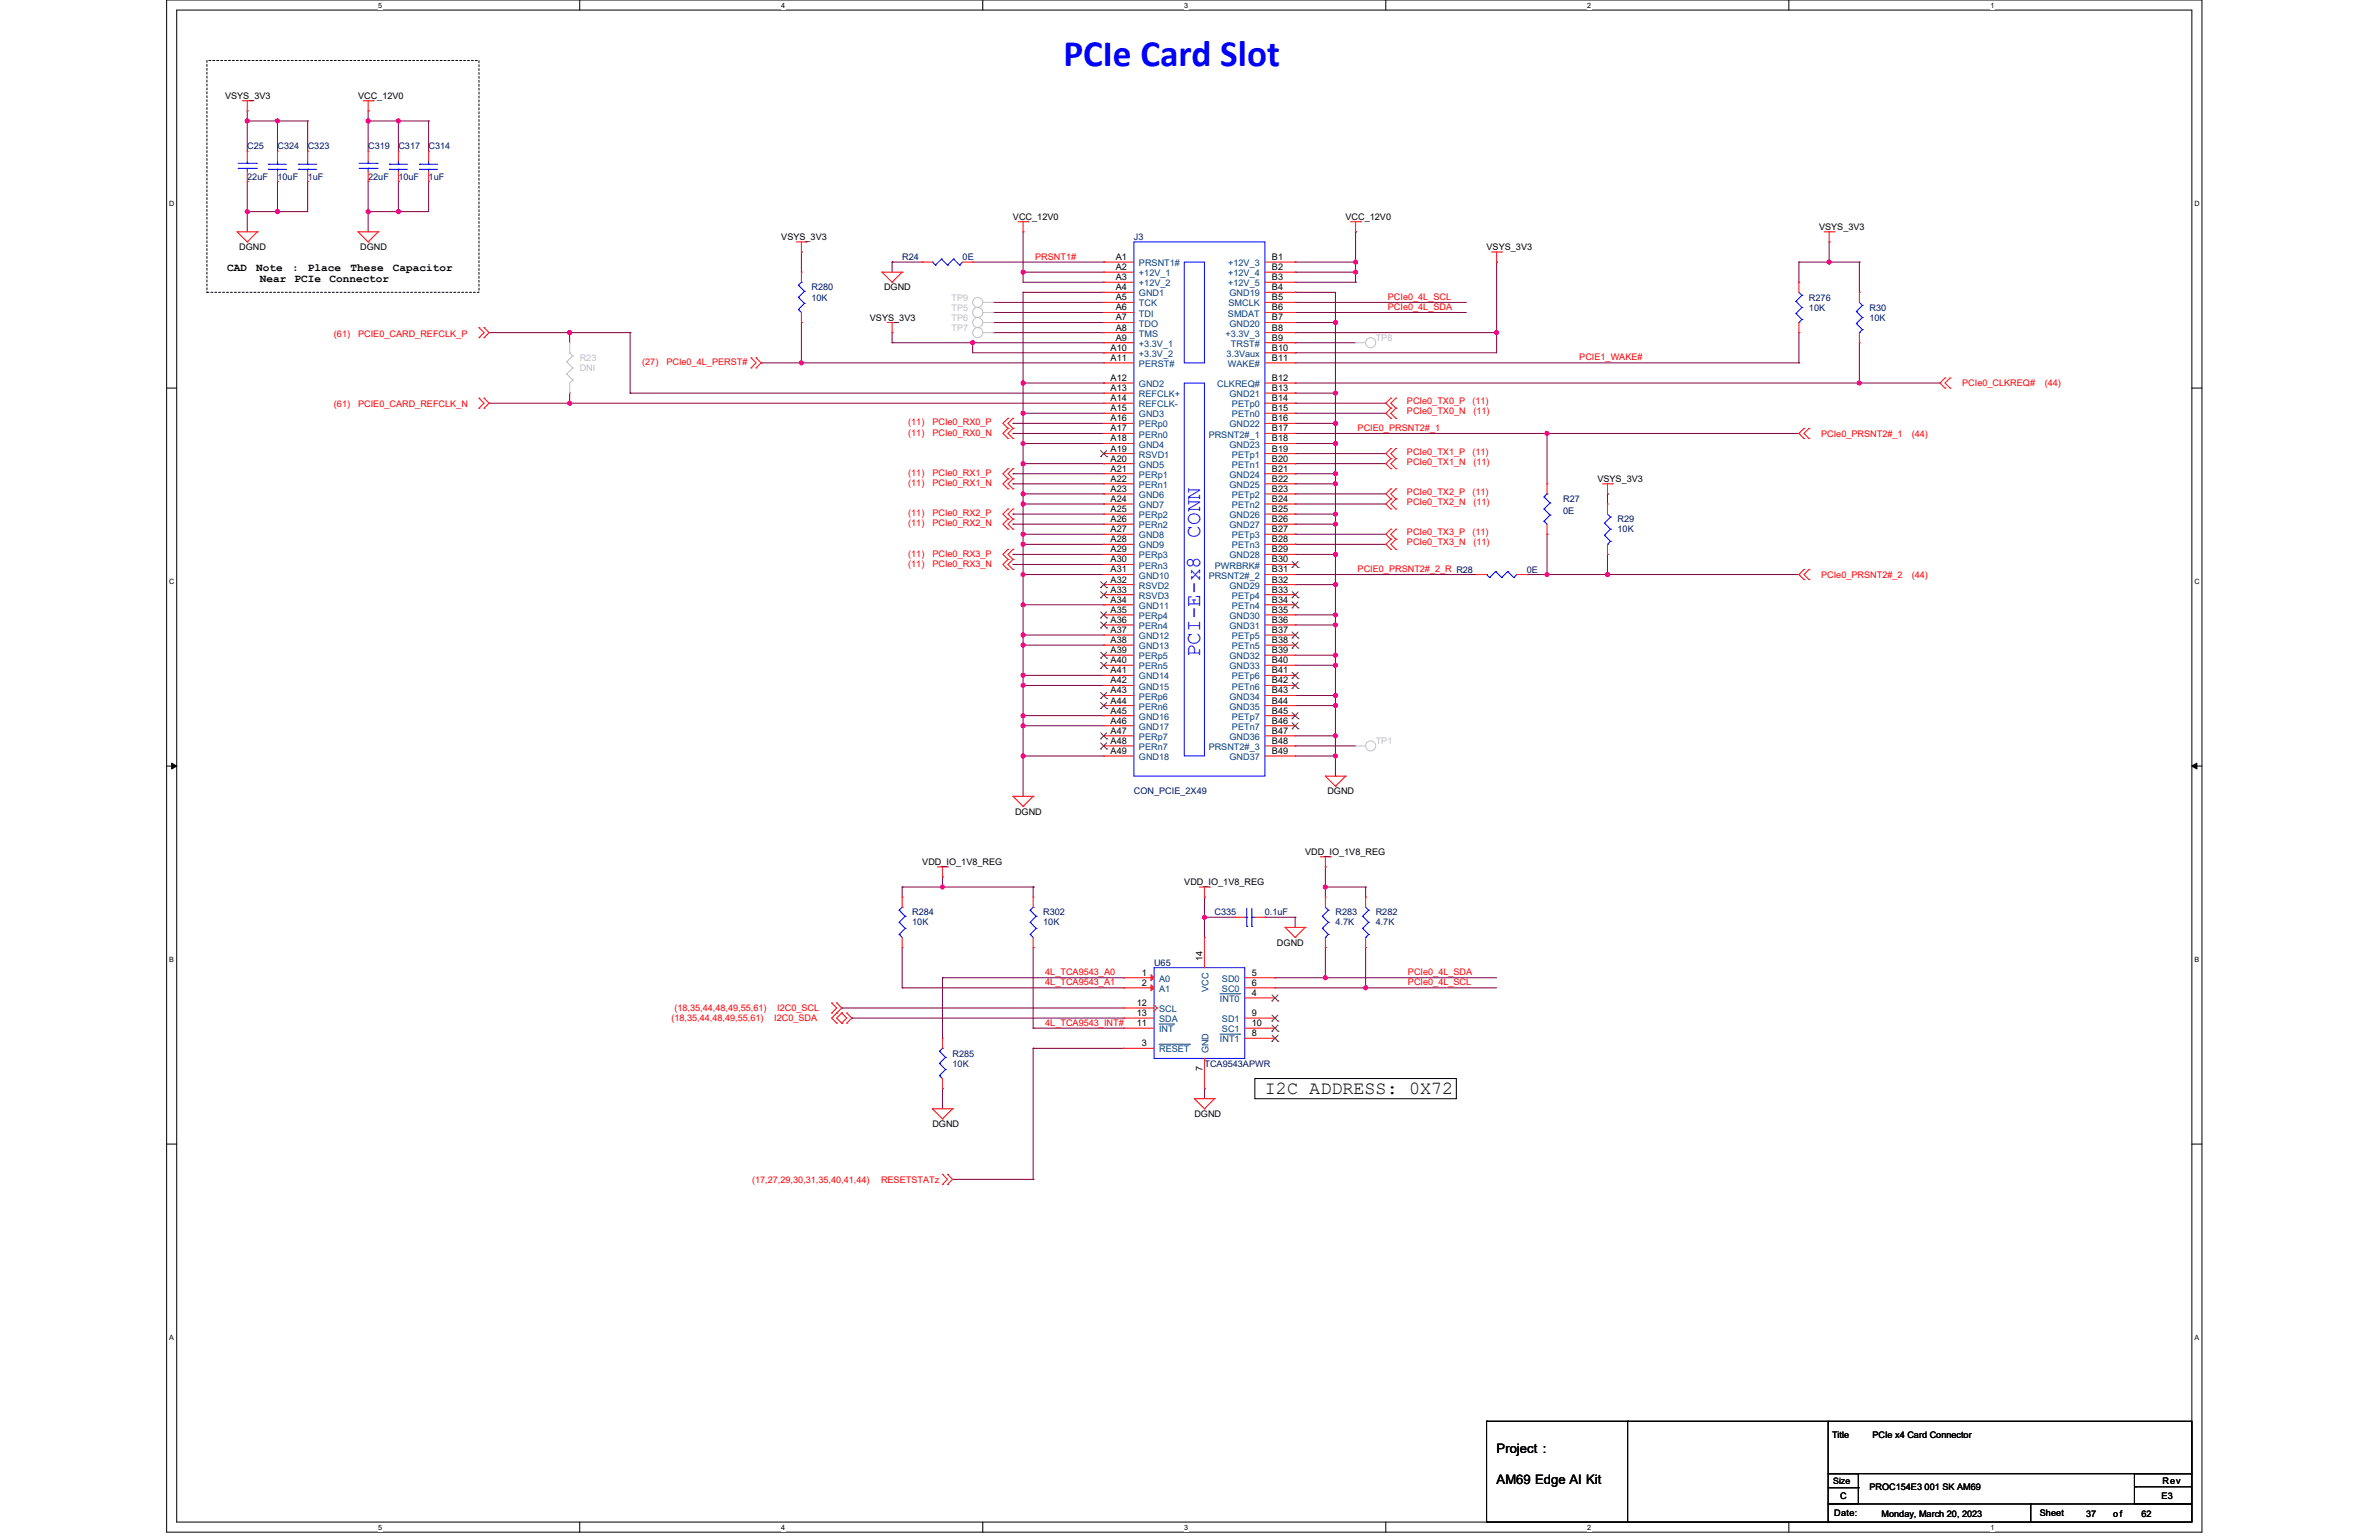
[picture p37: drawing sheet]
<svg xmlns="http://www.w3.org/2000/svg" width="432mm" height="279mm" viewBox="0 0 432 279" stroke-linecap="round" stroke-linejoin="round" font-family="sans-serif">
<defs><g id="words">
<text font-size="6.8" fill="#00f" x="193" y="11.9">PCIe Card Slot</text>
<g font-size="3.8" fill="#00f">
<text x="217.8" y="97.5" transform="rotate(-90 217.8 97.5)">CONN</text>
<text x="217.8" y="119.2" transform="rotate(-90 217.8 119.2)">PCI-E-x8</text>
</g>
<text font-size="3.3" x="229.6" y="198.5">I2C ADDRESS: 0X72</text>
<g font-size="2.4">
<text x="271.6" y="263.7">Project :</text>
<text x="271.6" y="269.2">AM69 Edge AI Kit</text>
</g>
<g font-size="2">
<text x="41.2" y="49.2">CAD</text>
<text x="46.5" y="49.2">Note</text>
<text x="47.2" y="51.2">Near</text>
<text x="53" y="49.2">:</text>
<text x="53.5" y="51.2">PCIe</text>
<text x="55.9" y="49.2">Place</text>
<text x="59.8" y="51.2">Connector</text>
<text x="63.6" y="49.2">These</text>
<text x="71.3" y="49.2">Capacitor</text>
</g>
<g font-size="1.6">
<text x="40.8" y="17.9">VSYS_3V3</text>
<text x="65" y="17.9">VCC_12V0</text>
<text x="183.9" y="39.9">VCC_12V0</text>
<text x="244.2" y="39.9">VCC_12V0</text>
<text x="330.2" y="41.7">VSYS_3V3</text>
<text x="43.4" y="45.4">DGND</text>
<text x="65.4" y="45.4">DGND</text>
<text x="141.8" y="43.5">VSYS_3V3</text>
<text x="202.5" y="47.2">A1</text>
<text x="230.9" y="47.2">B1</text>
<text x="269.8" y="45.4">VSYS_3V3</text>
<text x="160.5" y="52.7">DGND</text>
<text x="202.5" y="52.7">A4</text>
<text x="202.5" y="49">A2</text>
<text x="202.5" y="50.8">A3</text>
<text x="230.9" y="52.7">B4</text>
<text x="230.9" y="50.8">B3</text>
<text x="230.9" y="49">B2</text>
<text x="157.9" y="58.2">VSYS_3V3</text>
<text x="202.5" y="54.5">A5</text>
<text x="202.5" y="56.3">A6</text>
<text x="202.5" y="58.1">A7</text>
<text x="202.5" y="60">A8</text>
<text x="230.9" y="58.1">B7</text>
<text x="230.9" y="54.5">B5</text>
<text x="230.9" y="56.3">B6</text>
<text x="230.9" y="60">B8</text>
<text x="201.6" y="65.5">A11</text>
<text x="201.6" y="63.6">A10</text>
<text x="202.5" y="61.8">A9</text>
<text x="230.9" y="65.5">B11</text>
<text x="230.9" y="61.8">B9</text>
<text x="230.9" y="63.6">B10</text>
<text x="201.6" y="69.1">A12</text>
<text x="201.6" y="70.9">A13</text>
<text x="230.9" y="70.9">B13</text>
<text x="230.9" y="69.1">B12</text>
<text x="201.6" y="74.6">A15</text>
<text x="201.6" y="72.8">A14</text>
<text x="201.6" y="76.4">A16</text>
<text x="230.9" y="76.4">B16</text>
<text x="230.9" y="72.8">B14</text>
<text x="230.9" y="74.6">B15</text>
<text x="201.6" y="80.1">A18</text>
<text x="201.6" y="83.8">A20</text>
<text x="201.6" y="81.9">A19</text>
<text x="201.6" y="78.3">A17</text>
<text x="230.9" y="80.1">B18</text>
<text x="230.9" y="78.3">B17</text>
<text x="230.9" y="81.9">B19</text>
<text x="230.9" y="83.8">B20</text>
<text x="201.6" y="89.2">A23</text>
<text x="201.6" y="85.6">A21</text>
<text x="201.6" y="87.4">A22</text>
<text x="230.9" y="85.6">B21</text>
<text x="230.9" y="87.4">B22</text>
<text x="230.9" y="89.2">B23</text>
<text x="289.9" y="87.4">VSYS_3V3</text>
<text x="201.6" y="91.1">A24</text>
<text x="201.6" y="92.9">A25</text>
<text x="201.6" y="94.7">A26</text>
<text x="230.9" y="91.1">B24</text>
<text x="230.9" y="92.9">B25</text>
<text x="230.9" y="94.7">B26</text>
<text x="201.6" y="96.6">A27</text>
<text x="201.6" y="98.4">A28</text>
<text x="201.6" y="100.2">A29</text>
<text x="230.9" y="96.6">B27</text>
<text x="230.9" y="98.4">B28</text>
<text x="230.9" y="100.2">B29</text>
<text x="201.6" y="103.9">A31</text>
<text x="201.6" y="102">A30</text>
<text x="201.6" y="105.7">A32</text>
<text x="201.6" y="107.5">A33</text>
<text x="230.9" y="102">B30</text>
<text x="230.9" y="103.9">B31</text>
<text x="230.9" y="105.7">B32</text>
<text x="230.9" y="107.5">B33</text>
<text x="201.6" y="109.4">A34</text>
<text x="201.6" y="111.2">A35</text>
<text x="201.6" y="113">A36</text>
<text x="230.9" y="109.4">B34</text>
<text x="230.9" y="111.2">B35</text>
<text x="230.9" y="113">B36</text>
<text x="201.6" y="114.8">A37</text>
<text x="201.6" y="116.7">A38</text>
<text x="201.6" y="118.5">A39</text>
<text x="230.9" y="114.8">B37</text>
<text x="230.9" y="116.7">B38</text>
<text x="230.9" y="118.5">B39</text>
<text x="201.6" y="122.2">A41</text>
<text x="201.6" y="124">A42</text>
<text x="201.6" y="120.3">A40</text>
<text x="201.6" y="125.8">A43</text>
<text x="230.9" y="120.3">B40</text>
<text x="230.9" y="122.2">B41</text>
<text x="230.9" y="124">B42</text>
<text x="230.9" y="125.8">B43</text>
<text x="201.6" y="127.6">A44</text>
<text x="201.6" y="129.5">A45</text>
<text x="201.6" y="131.3">A46</text>
<text x="230.9" y="127.6">B44</text>
<text x="230.9" y="129.5">B45</text>
<text x="230.9" y="131.3">B46</text>
<text x="201.6" y="136.8">A49</text>
<text x="201.6" y="133.1">A47</text>
<text x="201.6" y="135">A48</text>
<text x="230.9" y="133.1">B47</text>
<text x="230.9" y="135">B48</text>
<text x="230.9" y="136.8">B49</text>
<text x="184.2" y="147.8">DGND</text>
<text x="240.9" y="144.1">DGND</text>
<text x="236.9" y="155.1">VDD_IO_1V8_REG</text>
<text x="167.4" y="156.9">VDD_IO_1V8_REG</text>
<text x="215" y="160.6">VDD_IO_1V8_REG</text>
<text x="231.8" y="171.6">DGND</text>
<text x="207.3" y="177">1</text>
<text x="207.3" y="178.8">2</text>
<text x="218.2" y="174.3" transform="rotate(-90 218.2 174.3)">14</text>
<text x="227.2" y="177">5</text>
<text x="227.2" y="178.8">6</text>
<text x="206.3" y="182.5">12</text>
<text x="206.3" y="184.3">13</text>
<text x="227.2" y="180.7">4</text>
<text x="227.2" y="184.3">9</text>
<text x="206.3" y="186.2">11</text>
<text x="207.3" y="189.8">3</text>
<text x="227.2" y="188">8</text>
<text x="227.2" y="186.2">10</text>
<text x="218.2" y="194.2" transform="rotate(-90 218.2 194.2)">7</text>
<text x="216.8" y="202.7">DGND</text>
<text x="169.2" y="204.5">DGND</text>
<text x="332.5" y="260.8">Title</text>
<text x="339.9" y="260.8">PCIe x4 Card Connector</text>
<text x="332.7" y="269.2">Size</text>
<text x="392.5" y="269.2">Rev</text>
<text x="332.9" y="275.1">Date:</text>
<text x="334" y="272">C</text>
<text x="339.3" y="270.3">PROC154E3 001 SK AM69</text>
<text x="341.5" y="275.3">Monday, March 20, 2023</text>
<text x="370.2" y="275.1">Sheet</text>
<text x="378.6" y="275.3">37</text>
<text x="383.6" y="275.3">of</text>
<text x="388.7" y="275.3">62</text>
<text x="392.3" y="272">E3</text>
</g>
<g font-size="1.6" fill="#000080">
<text x="44.9" y="27.1">C25</text>
<text x="50.4" y="27.1">C324</text>
<text x="55.8" y="27.1">C323</text>
<text x="66.8" y="27.1">C319</text>
<text x="72.3" y="27.1">C317</text>
<text x="77.8" y="27.1">C314</text>
<text x="44.9" y="32.6">22uF</text>
<text x="50.4" y="32.6">10uF</text>
<text x="55.8" y="32.6">1uF</text>
<text x="66.8" y="32.6">22uF</text>
<text x="72.3" y="32.6">10uF</text>
<text x="77.8" y="32.6">1uF</text>
<text x="163.7" y="47.2">R24</text>
<text x="174.7" y="47.2">0E</text>
<text x="205.8" y="43.5">J3</text>
<text x="147.3" y="52.7">R280</text>
<text x="147.3" y="54.5">10K</text>
<text x="328.3" y="54.5">R276</text>
<text x="328.3" y="56.3">10K</text>
<text x="339.3" y="56.3">R30</text>
<text x="339.3" y="58.2">10K</text>
<text x="283.7" y="91.1">R27</text>
<text x="283.7" y="93.3">0E</text>
<text x="293.6" y="94.8">R29</text>
<text x="293.6" y="96.6">10K</text>
<text x="277.1" y="103.9">0E</text>
<text x="205.8" y="144.1">CON_PCIE_2X49</text>
<text x="165.6" y="166.1">R284</text>
<text x="165.6" y="167.9">10K</text>
<text x="189.4" y="166.1">R302</text>
<text x="189.4" y="167.9">10K</text>
<text x="220.4" y="166.1">C335</text>
<text x="229.6" y="166.1">0.1uF</text>
<text x="242.4" y="166.1">R283</text>
<text x="242.4" y="167.9">4.7K</text>
<text x="249.7" y="166.1">R282</text>
<text x="249.7" y="167.9">4.7K</text>
<text x="209.5" y="175.2">U65</text>
<text x="172.9" y="191.7">R285</text>
<text x="172.9" y="193.5">10K</text>
<text x="218.6" y="193.5">TCA9543APWR</text>
</g>
<g font-size="1.6" fill="#f00">
<text x="187.9" y="47.2">PRSNT1#</text>
<text x="251.9" y="56.3">PCIe0_4L_SDA</text>
<text x="251.9" y="54.4">PCIe0_4L_SCL</text>
<text x="60.6" y="61.1">(61)</text>
<text x="65" y="61.1">PCIE0_CARD_REFCLK_P</text>
<text x="286.6" y="65.4">PCIE1_WAKE#</text>
<text x="116.6" y="66.2">(27)</text>
<text x="121" y="66.2">PCIe0_4L_PERST#</text>
<text x="356.1" y="70.1">PCIe0_CLKREQ#</text>
<text x="371.1" y="70.1">(44)</text>
<text x="60.6" y="73.9">(61)</text>
<text x="65" y="73.9">PCIE0_CARD_REFCLK_N</text>
<text x="164.8" y="77.2">(11)</text>
<text x="169.2" y="77.2">PCIe0_RX0_P</text>
<text x="255.4" y="73.4">PCIe0_TX0_P</text>
<text x="255.4" y="75.2">PCIe0_TX0_N</text>
<text x="267.3" y="73.4">(11)</text>
<text x="267.4" y="75.2">(11)</text>
<text x="164.8" y="79">(11)</text>
<text x="169.2" y="79">PCIe0_RX0_N</text>
<text x="246.4" y="78.2">PCIE0_PRSNT2#_1</text>
<text x="255.4" y="82.5">PCIe0_TX1_P</text>
<text x="267.3" y="82.5">(11)</text>
<text x="330.5" y="79.2">PCIe0_PRSNT2#_1</text>
<text x="347" y="79.2">(44)</text>
<text x="164.8" y="86.3">(11)</text>
<text x="164.8" y="88.2">(11)</text>
<text x="169.2" y="86.3">PCIe0_RX1_P</text>
<text x="169.2" y="88.2">PCIe0_RX1_N</text>
<text x="255.4" y="89.8">PCIe0_TX2_P</text>
<text x="255.4" y="84.3">PCIe0_TX1_N</text>
<text x="267.3" y="89.8">(11)</text>
<text x="267.4" y="84.3">(11)</text>
<text x="164.8" y="93.7">(11)</text>
<text x="164.8" y="95.5">(11)</text>
<text x="169.2" y="93.7">PCIe0_RX2_P</text>
<text x="169.2" y="95.5">PCIe0_RX2_N</text>
<text x="255.4" y="91.6">PCIe0_TX2_N</text>
<text x="267.4" y="91.6">(11)</text>
<text x="164.8" y="101">(11)</text>
<text x="169.2" y="101">PCIe0_RX3_P</text>
<text x="255.4" y="97.1">PCIe0_TX3_P</text>
<text x="255.4" y="99">PCIe0_TX3_N</text>
<text x="267.3" y="97.1">(11)</text>
<text x="267.4" y="99">(11)</text>
<text x="164.8" y="102.8">(11)</text>
<text x="169.2" y="102.8">PCIe0_RX3_N</text>
<text x="246.4" y="103.8">PCIE0_PRSNT2#_2_R R28</text>
<text x="330.5" y="104.8">PCIe0_PRSNT2#_2</text>
<text x="347" y="104.8">(44)</text>
<text x="189.7" y="178.8">4L_TCA9543_A1</text>
<text x="189.7" y="177">4L_TCA9543_A0</text>
<text x="255.6" y="177">PCIe0_4L_SDA</text>
<text x="255.6" y="178.8">PCIe0_4L_SCL</text>
<text x="121.9" y="185.3">(18,35,44,48,49,55,61)</text>
<text x="122.4" y="183.5">(18,35,44,48,49,55,61)</text>
<text x="140.5" y="185.3">I2C0_SDA</text>
<text x="141.1" y="183.5">I2C0_SCL</text>
<text x="189.7" y="186.1">4L_TCA9543_INT#</text>
<text x="136.5" y="214.5">(17,27,29,30,31,35,40,41,44)</text>
<text x="159.9" y="214.5">RESETSTATz</text>
</g>
<g font-size="1.6" fill="#004080">
<text x="206.7" y="53.8">GND1</text>
<text x="206.7" y="48.3">PRSNT1#</text>
<text x="206.7" y="50.1">+12V_1</text>
<text x="206.7" y="51.9">+12V_2</text>
<text x="222.9" y="48.3">+12V_3</text>
<text x="222.9" y="51.9">+12V_5</text>
<text x="222.9" y="50.1">+12V_4</text>
<text x="223.2" y="53.8">GND19</text>
<text x="206.7" y="55.6">TCK</text>
<text x="206.7" y="57.4">TDI</text>
<text x="206.7" y="59.3">TDO</text>
<text x="222.9" y="57.4">SMDAT</text>
<text x="223" y="55.6">SMCLK</text>
<text x="223.2" y="59.3">GND20</text>
<text x="206.7" y="61.1">TMS</text>
<text x="206.7" y="62.9">+3.3V_1</text>
<text x="206.7" y="64.8">+3.3V_2</text>
<text x="222.5" y="61.1">+3.3V_3</text>
<text x="222.6" y="64.8">3.3Vaux</text>
<text x="223.4" y="62.9">TRST#</text>
<text x="206.7" y="70.2">GND2</text>
<text x="206.7" y="66.6">PERST#</text>
<text x="220.9" y="70.2">CLKREQ#</text>
<text x="222.9" y="66.6">WAKE#</text>
<text x="206.7" y="75.7">GND3</text>
<text x="206.7" y="72.1">REFCLK+</text>
<text x="206.7" y="73.9">REFCLK-</text>
<text x="206.7" y="77.6">PERp0</text>
<text x="223.2" y="72.1">GND21</text>
<text x="223.2" y="77.6">GND22</text>
<text x="223.6" y="73.9">PETp0</text>
<text x="223.6" y="75.7">PETn0</text>
<text x="206.7" y="81.2">GND4</text>
<text x="206.7" y="83">RSVD1</text>
<text x="206.7" y="79.4">PERn0</text>
<text x="219.4" y="79.4">PRSNT2#_1</text>
<text x="223.2" y="81.2">GND23</text>
<text x="223.6" y="83">PETp1</text>
<text x="206.7" y="84.9">GND5</text>
<text x="206.7" y="86.7">PERp1</text>
<text x="206.7" y="88.5">PERn1</text>
<text x="223.2" y="86.7">GND24</text>
<text x="223.2" y="88.5">GND25</text>
<text x="223.6" y="84.9">PETn1</text>
<text x="206.7" y="90.4">GND6</text>
<text x="206.7" y="92.2">GND7</text>
<text x="206.7" y="94">PERp2</text>
<text x="206.7" y="95.8">PERn2</text>
<text x="223.2" y="94">GND26</text>
<text x="223.2" y="95.8">GND27</text>
<text x="223.6" y="90.4">PETp2</text>
<text x="223.6" y="92.2">PETn2</text>
<text x="206.7" y="97.7">GND8</text>
<text x="206.7" y="99.5">GND9</text>
<text x="206.7" y="101.3">PERp3</text>
<text x="223.2" y="101.3">GND28</text>
<text x="223.6" y="97.7">PETp3</text>
<text x="223.6" y="99.5">PETn3</text>
<text x="206.7" y="105">GND10</text>
<text x="206.7" y="103.2">PERn3</text>
<text x="206.7" y="106.8">RSVD2</text>
<text x="219.4" y="105">PRSNT2#_2</text>
<text x="220.5" y="103.2">PWRBRK#</text>
<text x="223.2" y="106.8">GND29</text>
<text x="206.7" y="110.5">GND11</text>
<text x="206.7" y="108.6">RSVD3</text>
<text x="206.7" y="112.3">PERp4</text>
<text x="223.2" y="112.3">GND30</text>
<text x="223.6" y="108.6">PETp4</text>
<text x="223.6" y="110.5">PETn4</text>
<text x="206.7" y="114.1">PERn4</text>
<text x="206.7" y="116">GND12</text>
<text x="206.7" y="117.8">GND13</text>
<text x="206.7" y="119.6">PERp5</text>
<text x="223.2" y="114.1">GND31</text>
<text x="223.2" y="119.6">GND32</text>
<text x="223.6" y="116">PETp5</text>
<text x="223.6" y="117.8">PETn5</text>
<text x="206.7" y="123.3">GND14</text>
<text x="206.7" y="125.1">GND15</text>
<text x="206.7" y="121.4">PERn5</text>
<text x="223.2" y="121.4">GND33</text>
<text x="223.6" y="123.3">PETp6</text>
<text x="223.6" y="125.1">PETn6</text>
<text x="206.7" y="126.9">PERp6</text>
<text x="206.7" y="128.8">PERn6</text>
<text x="206.7" y="130.6">GND16</text>
<text x="223.2" y="126.9">GND34</text>
<text x="223.2" y="128.8">GND35</text>
<text x="223.6" y="130.6">PETp7</text>
<text x="206.7" y="132.4">GND17</text>
<text x="206.7" y="137.9">GND18</text>
<text x="206.7" y="134.2">PERp7</text>
<text x="206.7" y="136.1">PERn7</text>
<text x="219.4" y="136.1">PRSNT2#_3</text>
<text x="223.2" y="134.2">GND36</text>
<text x="223.2" y="137.9">GND37</text>
<text x="223.6" y="132.4">PETn7</text>
<text x="210.4" y="178.1">A0</text>
<text x="210.4" y="180">A1</text>
<text x="219.4" y="180" transform="rotate(-90 219.4 180)">VCC</text>
<text x="221.8" y="178.1">SD0</text>
<text x="221.8" y="180">SC0</text>
<text x="210.4" y="183.6">SCL</text>
<text x="210.4" y="185.5">SDA</text>
<text x="221.4" y="181.8">INT0</text>
<text x="221.8" y="185.5">SD1</text>
<text x="210.4" y="190.9">RESET</text>
<text x="210.4" y="187.3">INT</text>
<text x="219.4" y="191.1" transform="rotate(-90 219.4 191.1)">GND</text>
<text x="221.4" y="189.1">INT1</text>
<text x="221.8" y="187.3">SC1</text>
</g>
<g font-size="1.6" fill="#c0c0c0">
<text x="172.7" y="58.2">TP6</text>
<text x="172.7" y="54.5">TP9</text>
<text x="172.7" y="56.3">TP5</text>
<text x="105.2" y="65.5">R23</text>
<text x="172.7" y="60">TP7</text>
<text x="249.7" y="61.8">TP8</text>
<text x="105.2" y="67.3">DNI</text>
<text x="249.7" y="135">TP1</text>
</g>
<g font-size="1.3">
<text x="68.6" y="1.4">5</text>
<text x="141.8" y="1.4">4</text>
<text x="215" y="1.4">3</text>
<text x="288.1" y="1.4">2</text>
<text x="361.3" y="1.4">1</text>
<text x="30.7" y="37.3">D</text>
<text x="398.3" y="37.3">D</text>
<text x="30.7" y="105.9">C</text>
<text x="398.3" y="105.9">C</text>
<text x="30.7" y="174.5">B</text>
<text x="398.3" y="174.5">B</text>
<text x="30.7" y="243">A</text>
<text x="398.3" y="243">A</text>
<text x="68.6" y="277.5">5</text>
<text x="141.8" y="277.5">4</text>
<text x="215" y="277.5">3</text>
<text x="288.1" y="277.5">2</text>
<text x="361.3" y="277.5">1</text>
</g>
</g></defs>
<path d="M30.2 0h369.5v278h-369.5zM32.1 1.8h365.7v274.3h-365.7z" fill="none" stroke="#000" stroke-width=".18"/>
<g fill="#fff">
<path d="M68.7 .2h.7v1.4h-.7z"/>
<path d="M68.7 276.3h.7v1.5h-.7z"/>
</g>
<path d="M105.2 0v1.8M105.2 276.1v1.9" fill="none" stroke="#000" stroke-width=".18"/>
<g fill="#fff">
<path d="M141.8 .2h.7v1.4h-.7z"/>
<path d="M141.8 276.3h.7v1.5h-.7z"/>
</g>
<path d="M178.4 0v1.8M178.4 276.1v1.9" fill="none" stroke="#000" stroke-width=".18"/>
<g fill="#fff">
<path d="M215 .2h.7v1.4h-.7z"/>
<path d="M215 276.3h.7v1.5h-.7z"/>
</g>
<path d="M251.5 0v1.8M251.5 276.1v1.9" fill="none" stroke="#000" stroke-width=".18"/>
<g fill="#fff">
<path d="M288.1 .2h.7v1.4h-.7z"/>
<path d="M288.1 276.3h.7v1.5h-.7z"/>
</g>
<path d="M324.7 0v1.8M324.7 276.1v1.9" fill="none" stroke="#000" stroke-width=".18"/>
<g fill="#fff">
<path d="M361.3 .2h.7v1.4h-.7z"/>
<path d="M361.3 276.3h.7v1.5h-.7z"/>
<path d="M30.7 36.1h1v1.5h-1z"/>
<path d="M398.3 36.1h.9v1.5h-.9z"/>
<path d="M30.7 104.7h1v1.5h-1z"/>
<path d="M398.3 104.7h.9v1.5h-.9z"/>
</g>
<path d="M30.2 70.4h1.9M397.8 70.4h1.9" fill="none" stroke="#000" stroke-width=".18"/>
<g fill="#fff">
<path d="M30.7 173.3h.9v1.4h-.9z"/>
<path d="M398.3 173.3h.9v1.4h-.9z"/>
</g>
<path d="M30.2 139h1.9M31.2 138.5l.9 .5-.9 .5zM397.8 139l.9-.5v1zM397.8 139h1.9" fill="none" stroke="#000" stroke-width=".18"/>
<path d="M31.2 138.5l.9 .5-.9 .5zM397.8 139l.9-.5v1z" fill="#000"/>
<g fill="#fff">
<path d="M30.7 241.9h.9v1.4h-.9z"/>
<path d="M398.3 241.9h.9v1.4h-.9z"/>
</g>
<path d="M227.8 195.7h36.5v3.6h-36.5zM30.2 207.6h1.9M397.8 207.6h1.9" fill="none" stroke="#000" stroke-width=".18"/>
<path d="M37.6 11h49.3v42h-49.3z" fill="none" stroke="#000" stroke-width=".18" stroke-dasharray=".4 .4"/>
<path d="M50.4 21.9h.1M50.4 21.9h5.4" fill="none" stroke="#800040" stroke-width=".18"/>
<circle cx="50.4" cy="21.9" r=".37" fill="#f0f"/>
<circle cx="50.4" cy="21.9" r=".37" fill="none" stroke="#f0f" stroke-width=".18"/>
<path d="M44.9 38.4h.1M44.9 32.9h.1M44.9 38.4h10.9M44.9 32.9v5.5M50.4 38.4h.1" fill="none" stroke="#800040" stroke-width=".18"/>
<circle cx="44.9" cy="38.4" r=".37" fill="#f0f"/>
<circle cx="44.9" cy="38.4" r=".37" fill="none" stroke="#f0f" stroke-width=".18"/>
<path d="M44.9 20.1h.1M44.9 20.1v1.8M55.8 32.9h.1M55.8 21.9h.1M55.8 21.9v5.5M55.8 32.9v5.5" fill="none" stroke="#800040" stroke-width=".18"/>
<circle cx="44.9" cy="21.9" r=".37" fill="#f0f"/>
<circle cx="44.9" cy="21.9" r=".37" fill="none" stroke="#f0f" stroke-width=".18"/>
<path d="M50.4 32.9h.1M50.4 32.9v5.5" fill="none" stroke="#800040" stroke-width=".18"/>
<circle cx="50.4" cy="38.4" r=".37" fill="#f0f"/>
<circle cx="50.4" cy="38.4" r=".37" fill="none" stroke="#f0f" stroke-width=".18"/>
<path d="M44.9 21.9h.1M44.9 38.4h.1M44.9 21.9v5.5M44.9 38.4v3.7M44.9 21.9h5.5M50.4 21.9h.1M50.4 21.9v5.5M66.8 20.1h.1M66.8 20.1v1.8" fill="none" stroke="#800040" stroke-width=".18"/>
<circle cx="66.8" cy="21.9" r=".37" fill="#f0f"/>
<circle cx="66.8" cy="21.9" r=".37" fill="none" stroke="#f0f" stroke-width=".18"/>
<path d="M66.8 21.9h.1M66.8 32.9h.1M66.8 21.9v5.5M66.8 32.9v5.5M66.8 21.9h5.5M72.3 21.9h.1M72.3 21.9v5.5" fill="none" stroke="#800040" stroke-width=".18"/>
<circle cx="66.8" cy="38.4" r=".37" fill="#f0f"/>
<circle cx="66.8" cy="38.4" r=".37" fill="none" stroke="#f0f" stroke-width=".18"/>
<path d="M72.3 21.9h.1M72.3 21.9h5.5" fill="none" stroke="#800040" stroke-width=".18"/>
<circle cx="72.3" cy="21.9" r=".37" fill="#f0f"/>
<circle cx="72.3" cy="21.9" r=".37" fill="none" stroke="#f0f" stroke-width=".18"/>
<path d="M66.8 38.4h.1M66.8 38.4v3.7M72.3 32.9h.1M72.3 32.9v5.5h-5.5" fill="none" stroke="#800040" stroke-width=".18"/>
<circle cx="72.3" cy="38.4" r=".37" fill="#f0f"/>
<circle cx="72.3" cy="38.4" r=".37" fill="none" stroke="#f0f" stroke-width=".18"/>
<g fill="none" stroke="#800040" stroke-width=".18">
<path d="M72.3 38.4h.1M77.8 32.9h.1M77.8 21.9h.1M77.8 32.9v5.5h-5.5M77.8 21.9v5.5M235.1 49.4h.1M235.1 49.4h10.9M291.8 89.6h.1M291.8 89.6v1.8M277.1 104.2h.1M277.1 104.2h3.7M291.8 100.6h.1"/>
<path d="M291.8 100.6v3.6"/>
</g>
<circle cx="246" cy="49.4" r=".37" fill="#f0f"/>
<circle cx="246" cy="49.4" r=".37" fill="none" stroke="#f0f" stroke-width=".18"/>
<path d="M235.1 47.5h.1M235.1 47.5h10.9M246 47.5h.1M246 47.5v1.9" fill="none" stroke="#800040" stroke-width=".18"/>
<circle cx="246" cy="47.5" r=".37" fill="#f0f"/>
<circle cx="246" cy="47.5" r=".37" fill="none" stroke="#f0f" stroke-width=".18"/>
<path d="M246 42.1h.1M246 42.1v5.4M161.9 62.2h.1M161.9 62.2h14.6M242.4 111.6h.1M242.4 106.1v5.5" fill="none" stroke="#800040" stroke-width=".18"/>
<circle cx="176.5" cy="62.2" r=".37" fill="#f0f"/>
<circle cx="176.5" cy="62.2" r=".37" fill="none" stroke="#f0f" stroke-width=".18"/>
<path d="M185.7 53h.1M185.7 49.4h.1M185.7 42.1h.1M185.7 42.1v9.1h14.6M185.7 53v16.5M185.7 53h14.6M185.7 49.4h14.6M200.3 53h.1M200.3 51.2h.1M200.3 49.4h.1M161.9 60.4h.1M161.9 60.4v1.8" fill="none" stroke="#800040" stroke-width=".18"/>
<circle cx="185.7" cy="49.4" r=".37" fill="#f0f"/>
<circle cx="185.7" cy="49.4" r=".37" fill="none" stroke="#f0f" stroke-width=".18"/>
<path d="M185.7 84.1h.1M185.7 84.1v5.5" fill="none" stroke="#800040" stroke-width=".18"/>
<circle cx="185.7" cy="84.1" r=".37" fill="#f0f"/>
<circle cx="185.7" cy="84.1" r=".37" fill="none" stroke="#f0f" stroke-width=".18"/>
<path d="M185.7 80.5h.1M185.7 80.5v3.6h14.6M185.7 80.5h14.6M200.3 84.1h.1M200.3 80.5h.1" fill="none" stroke="#800040" stroke-width=".18"/>
<circle cx="185.7" cy="80.5" r=".37" fill="#f0f"/>
<circle cx="185.7" cy="80.5" r=".37" fill="none" stroke="#f0f" stroke-width=".18"/>
<path d="M185.7 75h.1M185.7 69.5h.1M185.7 69.5v11M185.7 75h14.6M200.3 75h.1" fill="none" stroke="#800040" stroke-width=".18"/>
<circle cx="185.7" cy="75" r=".37" fill="#f0f"/>
<circle cx="185.7" cy="75" r=".37" fill="none" stroke="#f0f" stroke-width=".18"/>
<circle cx="185.7" cy="69.5" r=".37" fill="#f0f"/>
<circle cx="185.7" cy="69.5" r=".37" fill="none" stroke="#f0f" stroke-width=".18"/>
<path d="M185.7 69.5h14.6M200.3 69.5h.1M185.7 96.9h.1M200.3 91.4h.1M200.3 91.4h-14.6v5.5" fill="none" stroke="#800040" stroke-width=".18"/>
<circle cx="185.7" cy="91.4" r=".37" fill="#f0f"/>
<circle cx="185.7" cy="91.4" r=".37" fill="none" stroke="#f0f" stroke-width=".18"/>
<path d="M185.7 89.6h.1M185.7 89.6v1.8M185.7 89.6h14.6M200.3 89.6h.1" fill="none" stroke="#800040" stroke-width=".18"/>
<circle cx="185.7" cy="89.6" r=".37" fill="#f0f"/>
<circle cx="185.7" cy="89.6" r=".37" fill="none" stroke="#f0f" stroke-width=".18"/>
<path d="M271.6 47.5h.1M271.6 47.5v12.9h-36.5M235.1 64h.1M235.1 60.4h.1M235.1 64h36.5" fill="none" stroke="#800040" stroke-width=".18"/>
<circle cx="271.6" cy="60.3" r=".37" fill="#f0f"/>
<circle cx="271.6" cy="60.3" r=".37" fill="none" stroke="#f0f" stroke-width=".18"/>
<path d="M180.2 54.9h20.1M200.3 54.9h.1M145.5 65.8h.1M145.5 65.8h54.8M235.1 78.6h.1M235.1 78.6h45.7" fill="none" stroke="#800040" stroke-width=".18"/>
<circle cx="145.5" cy="65.8" r=".37" fill="#f0f"/>
<circle cx="145.5" cy="65.8" r=".37" fill="none" stroke="#f0f" stroke-width=".18"/>
<g fill="none" stroke="#800040" stroke-width=".18">
<path d="M161.9 47.5h.1M161.9 47.5h5.5M161.9 47.5v1.9M176.5 47.5h23.8M180.2 58.5h20.1M180.2 56.7h20.1M200.3 58.5h.1M200.3 56.7h.1M200.3 47.5h.1M332 43.9h.1M332 43.9v3.6M176.5 62.2h.1"/>
<path d="M176.5 62.2h23.8M176.5 62.2v1.8h23.8M180.2 60.4h20.1M200.3 60.4h.1M200.3 62.2h.1M200.3 64h.1M235.1 62.2h.1M235.1 65.8h91.4M235.1 62.2h10.9M271.6 60.4h.1M271.6 60.4v3.6M280.8 78.6h.1"/>
<path d="M280.8 78.6v9.2M326.5 65.8h.1M326.5 60.4h.1M326.5 60.4v5.4M280.8 96.9h.1M280.8 96.9v7.3M235.1 104.2h.1M235.1 104.2h32.9M280.8 104.2h.1M280.8 104.2h11"/>
</g>
<circle cx="280.8" cy="104.2" r=".37" fill="#f0f"/>
<circle cx="280.8" cy="104.2" r=".37" fill="none" stroke="#f0f" stroke-width=".18"/>
<g fill="none" stroke="#800040" stroke-width=".18">
<path d="M218.6 162.8h.1M218.6 166.4h.1M218.6 162.8v3.6M218.6 166.4h5.5M229.6 166.4h.1M229.6 166.4h5.5M231.4 177.4h.1M231.4 177.4h9.2M235.1 166.4h.1M235.1 166.4v1.8M154.6 184.7h.1M154.6 184.7h49.4"/>
<path d="M187.5 190.2h.1M187.5 190.2v23.8M187.5 190.2h16.5M218.6 197.5h.1M218.6 197.5v1.8M172.9 214h14.6M187.5 214h.1"/>
</g>
<circle cx="218.6" cy="166.4" r=".37" fill="#f0f"/>
<circle cx="218.6" cy="166.4" r=".37" fill="none" stroke="#f0f" stroke-width=".18"/>
<path d="M171.1 159.1h.1M171.1 159.1v1.8M163.7 179.2h40.3M204 179.2h.1M218.6 166.4h.1M218.6 166.4v3.7M231.4 179.2h.1M231.4 179.2h16.5M240.6 171.9h.1M240.6 177.4h.1M240.6 171.9v5.5M240.6 177.4h31" fill="none" stroke="#800040" stroke-width=".18"/>
<circle cx="240.6" cy="177.4" r=".37" fill="#f0f"/>
<circle cx="240.6" cy="177.4" r=".37" fill="none" stroke="#f0f" stroke-width=".18"/>
<path d="M240.6 157.3h.1M240.6 157.3v5.5M240.6 160.9h.1M240.6 160.9h7.3M247.9 160.9h.1M247.9 160.9v1.9" fill="none" stroke="#800040" stroke-width=".18"/>
<circle cx="240.6" cy="160.9" r=".37" fill="#f0f"/>
<circle cx="240.6" cy="160.9" r=".37" fill="none" stroke="#f0f" stroke-width=".18"/>
<path d="M247.9 179.2h.1M247.9 179.2h23.7" fill="none" stroke="#800040" stroke-width=".18"/>
<circle cx="247.9" cy="179.2" r=".37" fill="#f0f"/>
<circle cx="247.9" cy="179.2" r=".37" fill="none" stroke="#f0f" stroke-width=".18"/>
<path d="M163.7 179.2h.1M163.7 171.9v7.3M163.7 160.9h7.4M171.1 160.9h.1M247.9 171.9h.1M247.9 171.9v7.3M171.1 197.5h.1M171.1 197.5v3.7" fill="none" stroke="#800040" stroke-width=".18"/>
<circle cx="171.1" cy="160.9" r=".37" fill="#f0f"/>
<circle cx="171.1" cy="160.9" r=".37" fill="none" stroke="#f0f" stroke-width=".18"/>
<g fill="none" stroke="#800040" stroke-width=".18">
<path d="M235.1 56.7h.1M235.1 54.9h.1M235.1 56.7h31.1M235.1 54.9h31.1M88.8 73.2h.1M88.8 60.4h.1M88.8 73.2h14.6M88.8 60.4h14.6M114.4 71.3h.1M114.4 71.3h85.9M183.9 78.6h.1M183.9 76.8h.1"/>
<path d="M183.9 78.6h16.4M183.9 76.8h16.4M163.7 160.9h.1M163.7 160.9v1.9M171.1 177.4h.1M171.1 160.9h16.4M171.1 177.4v11M171.1 177.4h32.9M187.5 160.9h.1M187.5 171.9h.1M187.5 160.9v1.9M187.5 171.9v14.6"/>
<path d="M204 177.4h.1M152.8 182.9h.1M152.8 182.9h51.2M187.5 186.5h.1M187.5 186.5h16.5"/>
</g>
<circle cx="103.4" cy="60.3" r=".37" fill="#f0f"/>
<circle cx="103.4" cy="60.3" r=".37" fill="none" stroke="#f0f" stroke-width=".18"/>
<path d="M103.4 71.3h.1M103.4 73.2h.1M103.4 71.3v1.9M103.4 73.2h96.9" fill="none" stroke="#800040" stroke-width=".18"/>
<circle cx="103.4" cy="73.1" r=".37" fill="#f0f"/>
<circle cx="103.4" cy="73.1" r=".37" fill="none" stroke="#f0f" stroke-width=".18"/>
<g fill="none" stroke="#800040" stroke-width=".18">
<path d="M103.4 60.4h.1M103.4 60.4v1.8M103.4 60.4h11M114.4 60.4h.1M114.4 60.4v10.9M235.1 75h.1M235.1 73.2h.1M235.1 75h16.4M235.1 73.2h16.4M183.9 87.8h.1M183.9 86h.1M183.9 95.1h.1"/>
<path d="M183.9 93.3h.1M183.9 87.8h16.4M183.9 86h16.4M183.9 95.1h16.4M183.9 93.3h16.4M235.1 84.1h.1M235.1 82.3h.1M235.1 91.4h.1M235.1 89.6h.1M235.1 98.8h.1M235.1 96.9h.1M235.1 84.1h16.4"/>
<path d="M235.1 82.3h16.4M235.1 91.4h16.4M235.1 89.6h16.4M235.1 98.8h16.4M235.1 96.9h16.4M183.9 102.4h.1M183.9 100.6h.1M183.9 102.4h16.4M183.9 100.6h16.4M235.1 137.2h7.3M242.4 137.2h.1M242.4 137.2v3.6"/>
<path d="M242.4 140.8h.1"/>
</g>
<circle cx="242.4" cy="137.2" r=".37" fill="#f0f"/>
<circle cx="242.4" cy="137.2" r=".37" fill="none" stroke="#f0f" stroke-width=".18"/>
<path d="M235.1 133.5h7.3M242.4 133.5h.1" fill="none" stroke="#800040" stroke-width=".18"/>
<circle cx="242.4" cy="133.5" r=".37" fill="#f0f"/>
<circle cx="242.4" cy="133.5" r=".37" fill="none" stroke="#f0f" stroke-width=".18"/>
<path d="M235.1 128h7.3M242.4 137.2h.1M242.4 128h.1M242.4 133.5v3.7" fill="none" stroke="#800040" stroke-width=".18"/>
<circle cx="242.4" cy="128" r=".37" fill="#f0f"/>
<circle cx="242.4" cy="128" r=".37" fill="none" stroke="#f0f" stroke-width=".18"/>
<path d="M235.1 126.2h7.3M235.1 120.7h7.3M242.4 133.5h.1M242.4 126.2h.1M242.4 128h.1M242.4 120.7h.1M242.4 120.7v12.8" fill="none" stroke="#800040" stroke-width=".18"/>
<circle cx="242.4" cy="120.7" r=".37" fill="#f0f"/>
<circle cx="242.4" cy="120.7" r=".37" fill="none" stroke="#f0f" stroke-width=".18"/>
<circle cx="242.4" cy="126.2" r=".37" fill="#f0f"/>
<circle cx="242.4" cy="126.2" r=".37" fill="none" stroke="#f0f" stroke-width=".18"/>
<path d="M235.1 118.9h7.3M242.4 118.9h.1" fill="none" stroke="#800040" stroke-width=".18"/>
<circle cx="242.4" cy="118.9" r=".37" fill="#f0f"/>
<circle cx="242.4" cy="118.9" r=".37" fill="none" stroke="#f0f" stroke-width=".18"/>
<path d="M235.1 111.6h7.3M242.4 111.6h.1M242.4 118.9v1.8M242.4 120.7h.1" fill="none" stroke="#800040" stroke-width=".18"/>
<circle cx="242.4" cy="111.6" r=".37" fill="#f0f"/>
<circle cx="242.4" cy="111.6" r=".37" fill="none" stroke="#f0f" stroke-width=".18"/>
<path d="M235.1 113.4h7.3M242.4 113.4h.1M242.4 111.6v1.8" fill="none" stroke="#800040" stroke-width=".18"/>
<circle cx="242.4" cy="113.4" r=".37" fill="#f0f"/>
<circle cx="242.4" cy="113.4" r=".37" fill="none" stroke="#f0f" stroke-width=".18"/>
<path d="M235.1 106.1h7.3M242.4 118.9h.1M242.4 106.1h.1M242.4 100.6h.1M242.4 100.6v5.5M242.4 113.4v5.5" fill="none" stroke="#800040" stroke-width=".18"/>
<circle cx="242.4" cy="106.1" r=".37" fill="#f0f"/>
<circle cx="242.4" cy="106.1" r=".37" fill="none" stroke="#f0f" stroke-width=".18"/>
<circle cx="242.4" cy="100.6" r=".37" fill="#f0f"/>
<circle cx="242.4" cy="100.6" r=".37" fill="none" stroke="#f0f" stroke-width=".18"/>
<path d="M235.1 95.1h.1M235.1 95.1h7.3M242.4 95.1h.1M242.4 95.1v5.5h-7.3M235.1 100.6h.1" fill="none" stroke="#800040" stroke-width=".18"/>
<circle cx="242.4" cy="95.1" r=".37" fill="#f0f"/>
<circle cx="242.4" cy="95.1" r=".37" fill="none" stroke="#f0f" stroke-width=".18"/>
<path d="M235.1 93.3h.1M235.1 93.3h7.3M242.4 93.3h.1M242.4 87.8h.1M242.4 87.8v7.3" fill="none" stroke="#800040" stroke-width=".18"/>
<circle cx="242.4" cy="93.3" r=".37" fill="#f0f"/>
<circle cx="242.4" cy="93.3" r=".37" fill="none" stroke="#f0f" stroke-width=".18"/>
<circle cx="242.4" cy="87.8" r=".37" fill="#f0f"/>
<circle cx="242.4" cy="87.8" r=".37" fill="none" stroke="#f0f" stroke-width=".18"/>
<path d="M235.1 87.8h.1M235.1 86h.1M235.1 86h7.3M242.4 86h.1M242.4 86v1.8h-7.3" fill="none" stroke="#800040" stroke-width=".18"/>
<circle cx="242.4" cy="85.9" r=".37" fill="#f0f"/>
<circle cx="242.4" cy="85.9" r=".37" fill="none" stroke="#f0f" stroke-width=".18"/>
<path d="M235.1 80.5h.1M235.1 80.5h7.3M242.4 80.5h.1M242.4 80.5v5.5" fill="none" stroke="#800040" stroke-width=".18"/>
<circle cx="242.4" cy="80.5" r=".37" fill="#f0f"/>
<circle cx="242.4" cy="80.5" r=".37" fill="none" stroke="#f0f" stroke-width=".18"/>
<path d="M235.1 53h.1M235.1 58.5h.1M235.1 53h7.3v23.8M235.1 58.5h7.3M242.4 58.5h.1M235.1 71.3h.1M235.1 71.3h7.3M242.4 76.8h.1M242.4 71.3h.1" fill="none" stroke="#800040" stroke-width=".18"/>
<circle cx="242.4" cy="58.5" r=".37" fill="#f0f"/>
<circle cx="242.4" cy="58.5" r=".37" fill="none" stroke="#f0f" stroke-width=".18"/>
<circle cx="242.4" cy="71.3" r=".37" fill="#f0f"/>
<circle cx="242.4" cy="71.3" r=".37" fill="none" stroke="#f0f" stroke-width=".18"/>
<path d="M185.7 96.9h.1M185.7 96.9h14.6" fill="none" stroke="#800040" stroke-width=".18"/>
<circle cx="185.7" cy="96.9" r=".37" fill="#f0f"/>
<circle cx="185.7" cy="96.9" r=".37" fill="none" stroke="#f0f" stroke-width=".18"/>
<path d="M185.7 98.8h.1M185.7 96.9v1.9M185.7 98.8h14.6" fill="none" stroke="#800040" stroke-width=".18"/>
<circle cx="185.7" cy="98.8" r=".37" fill="#f0f"/>
<circle cx="185.7" cy="98.8" r=".37" fill="none" stroke="#f0f" stroke-width=".18"/>
<path d="M185.7 98.8v5.4M185.7 104.2h.1M185.7 115.2h.1M185.7 115.2h14.6M200.3 109.7h.1M200.3 109.7h-14.6v5.5" fill="none" stroke="#800040" stroke-width=".18"/>
<circle cx="185.7" cy="115.2" r=".37" fill="#f0f"/>
<circle cx="185.7" cy="115.2" r=".37" fill="none" stroke="#f0f" stroke-width=".18"/>
<path d="M185.7 117h.1M185.7 115.2v1.8M185.7 117h14.6M200.3 117h.1" fill="none" stroke="#800040" stroke-width=".18"/>
<circle cx="185.7" cy="117" r=".37" fill="#f0f"/>
<circle cx="185.7" cy="117" r=".37" fill="none" stroke="#f0f" stroke-width=".18"/>
<path d="M185.7 117v7.4M185.7 122.5h.1M185.7 124.4h.1M185.7 122.5h14.6" fill="none" stroke="#800040" stroke-width=".18"/>
<circle cx="185.7" cy="122.5" r=".37" fill="#f0f"/>
<circle cx="185.7" cy="122.5" r=".37" fill="none" stroke="#f0f" stroke-width=".18"/>
<circle cx="185.7" cy="124.4" r=".37" fill="#f0f"/>
<circle cx="185.7" cy="124.4" r=".37" fill="none" stroke="#f0f" stroke-width=".18"/>
<path d="M185.7 129.8h.1M185.7 131.7h.1M185.7 131.7h14.6M200.3 124.4h.1M200.3 124.4h-14.6v5.4" fill="none" stroke="#800040" stroke-width=".18"/>
<circle cx="185.7" cy="131.7" r=".37" fill="#f0f"/>
<circle cx="185.7" cy="131.7" r=".37" fill="none" stroke="#f0f" stroke-width=".18"/>
<path d="M185.7 137.2h.1M185.7 131.7v5.5M185.7 129.8h14.6M200.3 129.8h.1" fill="none" stroke="#800040" stroke-width=".18"/>
<circle cx="185.7" cy="129.8" r=".37" fill="#f0f"/>
<circle cx="185.7" cy="129.8" r=".37" fill="none" stroke="#f0f" stroke-width=".18"/>
<path d="M185.7 131.7h.1M185.7 137.2h.1M185.7 129.8v1.9M185.7 137.2v7.3M185.7 137.2h14.6M185.7 144.5h.1" fill="none" stroke="#800040" stroke-width=".18"/>
<circle cx="185.7" cy="137.2" r=".37" fill="#f0f"/>
<circle cx="185.7" cy="137.2" r=".37" fill="none" stroke="#f0f" stroke-width=".18"/>
<path d="M185.7 104.2h.1M185.7 109.7h.1M185.7 104.2h14.6M185.7 104.2v5.5M235.1 135.3h.1M235.1 135.3h10.9" fill="none" stroke="#800040" stroke-width=".18"/>
<circle cx="185.7" cy="104.2" r=".37" fill="#f0f"/>
<circle cx="185.7" cy="104.2" r=".37" fill="none" stroke="#f0f" stroke-width=".18"/>
<circle cx="185.7" cy="109.7" r=".37" fill="#f0f"/>
<circle cx="185.7" cy="109.7" r=".37" fill="none" stroke="#f0f" stroke-width=".18"/>
<path d="M235.1 76.8h7.3M242.4 76.8h.1" fill="none" stroke="#800040" stroke-width=".18"/>
<circle cx="242.4" cy="76.8" r=".37" fill="#f0f"/>
<circle cx="242.4" cy="76.8" r=".37" fill="none" stroke="#f0f" stroke-width=".18"/>
<path d="M145.5 58.5h.1M145.5 45.7h.1M145.5 45.7v3.7M145.5 58.5v7.3h-7.4M138.1 65.8h.1M235.1 69.5h102.4M242.4 76.8v3.7M337.5 69.5h.1M242.4 80.5h.1" fill="none" stroke="#800040" stroke-width=".18"/>
<circle cx="337.5" cy="69.5" r=".37" fill="#f0f"/>
<circle cx="337.5" cy="69.5" r=".37" fill="none" stroke="#f0f" stroke-width=".18"/>
<path d="M326.5 47.5h.1M326.5 47.5h11M326.5 47.5v3.7M332 47.5h.1M337.5 47.5h.1M337.5 47.5v5.5M337.5 69.5h.1M337.5 62.2v7.3M337.5 69.5h14.6M352.1 69.5h.1" fill="none" stroke="#800040" stroke-width=".18"/>
<circle cx="332" cy="47.5" r=".37" fill="#f0f"/>
<circle cx="332" cy="47.5" r=".37" fill="none" stroke="#f0f" stroke-width=".18"/>
<path d="M291.8 104.2h34.7M326.5 104.2h.1" fill="none" stroke="#800040" stroke-width=".18"/>
<circle cx="291.8" cy="104.2" r=".37" fill="#f0f"/>
<circle cx="291.8" cy="104.2" r=".37" fill="none" stroke="#f0f" stroke-width=".18"/>
<path d="M280.8 78.6h45.7M326.5 78.6h.1" fill="none" stroke="#800040" stroke-width=".18"/>
<circle cx="280.8" cy="78.6" r=".37" fill="#f0f"/>
<circle cx="280.8" cy="78.6" r=".37" fill="none" stroke="#f0f" stroke-width=".18"/>
<path d="M235.1 51.2h10.9M246 51.2h.1M246 49.4h.1M246 49.4v1.8" fill="none" stroke="#800040" stroke-width=".18"/>
<g fill="none" stroke="#f00" stroke-width=".18">
<path d="M44 18.3h1.8M44.9 18.3v1.8M45.8 18.3h.1M65.9 18.3h1.8M66.8 18.3v1.8M67.7 18.3h.1M44.9 20.1h.1M44.9 27.4h.1M44.9 32.9h.1M44.9 27.4v1.9M44.9 31.1v1.8M50.4 32.9h.1"/>
<path d="M50.4 27.4h.1M50.4 27.4v1.9M50.4 31.1v1.8M55.8 32.9h.1M55.8 27.4h.1M55.8 27.4v1.9M55.8 31.1v1.8M66.8 20.1h.1M66.8 27.4h.1M66.8 32.9h.1M66.8 27.4v1.9M66.8 31.1v1.8"/>
<path d="M72.3 32.9h.1M72.3 27.4h.1M72.3 27.4v1.9M72.3 31.1v1.8M77.8 32.9h.1M77.8 27.4h.1M77.8 27.4v1.9M77.8 31.1v1.8M43 42.1h.1M43 42.1h3.7M43 42.1l1.9 1.8M44.9 43.9h.1"/>
<path d="M46.7 42.1h.1M46.7 42.1l-1.8 1.8M65 42.1h.1M65 42.1h3.7M65 42.1l1.8 1.8M66.8 43.9h.1M68.7 42.1h.1M68.7 42.1l-1.9 1.8M86.9 59.4h.1M86.9 59.4l1 1-1 .9M87.9 59.4h.1M87.9 59.4l.9 1-.9 .9"/>
<path d="M144.5 43.9h1.9M145.5 45.7h.1M145.5 58.5h.1M145.5 49.4h.1M145.5 43.9v1.8M145.5 49.4v1.8M145.5 56.7v1.8M146.4 43.9h.1M160.1 49.4h.1M160.1 49.4h3.6M160.1 49.4l1.8 1.8M161 58.5h1.8"/>
<path d="M161.9 51.2h.1M161.9 58.5v1.9M162.8 58.5h.1M163.7 49.4h.1M163.7 49.4l-1.8 1.8M167.4 47.5h.1M167.4 47.5h1.8M174.7 47.5h1.8M176.5 47.5h.1M184.8 40.2h1.8M185.7 42.1h.1M185.7 40.2v1.9"/>
<path d="M186.6 40.2h.1M200.3 53h.1M200.3 47.5h.1M200.3 49.4h.1M200.3 51.2h.1M200.3 54.9h.1M200.3 56.7h.1M200.3 58.5h.1M200.3 58.5h5.5M200.3 49.4h5.5M200.3 53h5.5M200.3 47.5h5.5"/>
<path d="M200.3 51.2h5.5M200.3 54.9h5.5M200.3 56.7h5.5M229.6 58.5h5.5M229.6 49.4h5.5M229.6 53h5.5M229.6 47.5h5.5M229.6 51.2h5.5M229.6 54.9h5.5M229.6 56.7h5.5M235.1 47.5h.1M235.1 53h.1"/>
<path d="M235.1 58.5h.1M235.1 51.2h.1M235.1 49.4h.1M235.1 54.9h.1M235.1 56.7h.1M245.1 40.2h1.9M246 42.1h.1M246 40.2v1.9M247 40.2h.1M270.7 45.7h1.9M271.6 47.5h.1M271.6 45.7v1.8"/>
<path d="M272.6 45.7h.1M326.5 51.2h.1M326.5 51.2v1.8M326.5 58.5v1.9M331.1 42.1h1.8M332 43.9h.1M332 42.1v1.8M332.9 42.1h.1M337.5 53h.1M337.5 53v1.9M86.9 61.3h.1M86.9 74.1h.1"/>
<path d="M86.9 72.2h.1M86.9 72.2l1 1-1 .9M87.9 61.3h.1M87.9 72.2h.1M87.9 74.1h.1M87.9 72.2l.9 1-.9 .9M136.3 64.9h.1M136.3 66.8h.1M136.3 64.9l.9 .9-.9 1M137.2 66.8h.1M137.2 64.9h.1M137.2 64.9l.9 .9-.9 1"/>
<path d="M161.9 60.4h.1M182.9 75.9h.1M182.9 77.7h.1M182.9 79.6h.1M182.9 75.9l-.9 .9 .9 .9M182.9 77.7l-.9 .9 .9 1M183.9 75.9h.1M183.9 77.7h.1M183.9 79.6h.1M183.9 75.9l-1 .9 1 .9M183.9 77.7l-1 .9 1 1M200.3 69.5h.1"/>
<path d="M200.3 75h.1M200.3 65.8h.1M200.3 71.3h.1M200.3 73.2h.1M200.3 60.4h.1M200.3 62.2h.1M200.3 64h.1M200.3 76.8h.1M200.3 78.6h.1M200.3 69.5h5.5M200.3 75h5.5M200.3 65.8h5.5"/>
<path d="M200.3 71.3h5.5M200.3 73.2h5.5M200.3 60.4h5.5M200.3 62.2h5.5M200.3 64h5.5M200.3 76.8h5.5M200.3 78.6h5.5M229.6 69.5h5.5M229.6 75h5.5M229.6 65.8h5.5M229.6 71.3h5.5M229.6 73.2h5.5"/>
<path d="M229.6 60.4h5.5M229.6 62.2h5.5M229.6 64h5.5M229.6 76.8h5.5M229.6 78.6h5.5M235.1 71.3h.1M235.1 76.8h.1M235.1 78.6h.1M235.1 65.8h.1M235.1 62.2h.1M235.1 69.5h.1M235.1 73.2h.1"/>
<path d="M235.1 75h.1M235.1 64h.1M235.1 60.4h.1M252.4 74.1h.1M252.4 72.2h.1M252.4 75.9h.1M252.4 72.2l-.9 1 .9 .9M252.4 74.1l-.9 .9 .9 .9M253.4 72.2h.1M253.4 74.1h.1M253.4 75.9h.1M253.4 72.2l-1 1 1 .9"/>
<path d="M253.4 74.1l-1 .9 1 .9M326.5 60.4h.1M327.4 77.7h.1M327.4 79.6h.1M327.4 77.7l-.9 .9 .9 1M328.3 79.6h.1M328.3 77.7h.1M328.3 77.7l-.9 .9 .9 1M337.5 62.2h.1M337.5 60.4v1.8M353 68.6h.1M353 70.4h.1"/>
<path d="M353 68.6l-.9 .9 .9 .9M353.9 70.4h.1M353.9 68.6h.1M353.9 68.6l-.9 .9 .9 .9M182.9 92.4h.1M182.9 94.2h.1M182.9 96h.1M182.9 99.7h.1M182.9 85h.1M182.9 86.9h.1M182.9 88.7h.1M182.9 92.4l-.9 .9 .9 .9"/>
<path d="M182.9 94.2l-.9 .9 .9 .9M182.9 99.7l-.9 .9 .9 .9M182.9 85l-.9 1 .9 .9M182.9 86.9l-.9 .9 .9 .9M183.9 92.4h.1M183.9 94.2h.1M183.9 96h.1M183.9 99.7h.1M183.9 85h.1M183.9 86.9h.1M183.9 88.7h.1M183.9 92.4l-1 .9 1 .9"/>
<path d="M183.9 94.2l-1 .9 1 .9M183.9 99.7l-1 .9 1 .9M183.9 85l-1 1 1 .9M183.9 86.9l-1 .9 1 .9M200.3 80.5h.1M200.3 84.1h.1M200.3 89.6h.1M200.3 91.4h.1M200.3 96.9h.1M200.3 98.8h.1M200.3 86h.1M200.3 87.8h.1"/>
<path d="M200.3 82.3h.1M200.3 93.3h.1M200.3 95.1h.1M200.3 87.8h5.5M200.3 80.5h5.5M200.3 84.1h5.5M200.3 89.6h5.5M200.3 91.4h5.5M200.3 96.9h5.5M200.3 98.8h5.5M200.3 86h5.5M200.3 82.3h5.5"/>
<path d="M200.3 93.3h5.5M200.3 95.1h5.5M229.6 87.8h5.5M229.6 80.5h5.5M229.6 84.1h5.5M229.6 89.6h5.5M229.6 91.4h5.5M229.6 96.9h5.5M229.6 98.8h5.5M229.6 86h5.5M229.6 82.3h5.5M229.6 93.3h5.5"/>
<path d="M229.6 95.1h5.5M235.1 80.5h.1M235.1 86h.1M235.1 87.8h.1M235.1 82.3h.1M235.1 84.1h.1M235.1 89.6h.1M235.1 91.4h.1M235.1 93.3h.1M235.1 95.1h.1M235.1 96.9h.1M235.1 98.8h.1"/>
<path d="M252.4 90.5h.1M252.4 88.7h.1M252.4 92.4h.1M252.4 97.8h.1M252.4 96h.1M252.4 99.7h.1M252.4 83.2h.1M252.4 81.4h.1M252.4 85h.1M252.4 88.7l-.9 .9 .9 .9M252.4 90.5l-.9 .9 .9 1M252.4 96l-.9 .9 .9 .9"/>
<path d="M252.4 97.8l-.9 1 .9 .9M252.4 81.4l-.9 .9 .9 .9M252.4 83.2l-.9 .9 .9 .9M253.4 88.7h.1M253.4 90.5h.1M253.4 92.4h.1M253.4 96h.1M253.4 97.8h.1M253.4 99.7h.1M253.4 81.4h.1M253.4 83.2h.1M253.4 85h.1"/>
<path d="M253.4 83.2l-1 .9 1 .9M253.4 88.7l-1 .9 1 .9M253.4 90.5l-1 .9 1 1M253.4 96l-1 .9 1 .9M253.4 97.8l-1 1 1 .9M253.4 81.4l-1 .9 1 .9M280.8 96.9h.1M280.8 87.8h.1M280.8 87.8v1.8M280.8 95.1v1.8M290.8 87.8h1.9M291.8 89.6h.1"/>
<path d="M291.8 91.4h.1M291.8 87.8v1.8M291.8 91.4v1.9M291.8 98.8v1.8M292.7 87.8h.1M182.9 101.5h.1M182.9 103.3h.1M182.9 101.5l-.9 .9 .9 .9M183.9 101.5h.1M183.9 103.3h.1M183.9 101.5l-1 .9 1 .9M200.3 104.2h.1"/>
<path d="M200.3 109.7h.1M200.3 100.6h.1M200.3 102.4h.1M200.3 106.1h.1M200.3 107.9h.1M200.3 111.6h.1M200.3 113.4h.1M200.3 115.2h.1M200.3 117h.1M200.3 118.9h.1M200.3 104.2h5.5M200.3 109.7h5.5"/>
<path d="M200.3 100.6h5.5M200.3 102.4h5.5M200.3 106.1h5.5M200.3 107.9h5.5M200.3 111.6h5.5M200.3 113.4h5.5M200.3 115.2h5.5M200.3 117h5.5M200.3 118.9h5.5M229.6 104.2h5.5M229.6 109.7h5.5M229.6 100.6h5.5"/>
<path d="M229.6 102.4h5.5M229.6 106.1h5.5M229.6 107.9h5.5M229.6 111.6h5.5M229.6 113.4h5.5M229.6 115.2h5.5M229.6 117h5.5M229.6 118.9h5.5M235.1 100.6h.1M235.1 102.4h.1M235.1 104.2h.1M235.1 106.1h.1"/>
<path d="M235.1 107.9h.1M235.1 109.7h.1M235.1 111.6h.1M235.1 113.4h.1M235.1 115.2h.1M235.1 117h.1M235.1 118.9h.1M268 104.2h.1M268 104.2h1.8M275.3 104.2h1.8M277.1 104.2h.1M291.8 100.6h.1"/>
<path d="M327.4 103.3h.1M327.4 105.2h.1M327.4 103.3l-.9 .9 .9 1M328.3 105.2h.1M328.3 103.3h.1M328.3 103.3l-.9 .9 .9 1M200.3 122.5h.1M200.3 124.4h.1M200.3 120.7h.1M200.3 126.2h.1M200.3 128h.1M200.3 129.8h.1"/>
<path d="M200.3 131.7h.1M200.3 137.2h.1M200.3 133.5h.1M200.3 135.3h.1M200.3 122.5h5.5M200.3 124.4h5.5M200.3 120.7h5.5M200.3 126.2h5.5M200.3 128h5.5M200.3 129.8h5.5M200.3 131.7h5.5M200.3 137.2h5.5"/>
<path d="M200.3 133.5h5.5M200.3 135.3h5.5M229.6 122.5h5.5M229.6 124.4h5.5M229.6 120.7h5.5M229.6 126.2h5.5M229.6 128h5.5M229.6 129.8h5.5M229.6 131.7h5.5M229.6 137.2h5.5M229.6 133.5h5.5M229.6 135.3h5.5"/>
<path d="M235.1 120.7h.1M235.1 122.5h.1M235.1 124.4h.1M235.1 126.2h.1M235.1 128h.1M235.1 129.8h.1M235.1 131.7h.1M235.1 133.5h.1M235.1 135.3h.1M235.1 137.2h.1M170.1 157.3h1.9M171.1 159.1h.1"/>
<path d="M171.1 157.3v1.8M172 157.3h.1M183.9 144.5h.1M183.9 144.5h3.6M183.9 144.5l1.8 1.8M185.7 146.3h.1M187.5 144.5h.1M187.5 144.5l-1.8 1.8M239.6 155.4h1.9M240.6 140.8h.1M240.6 157.3h.1M240.6 140.8h3.6"/>
<path d="M240.6 140.8l1.8 1.8M240.6 155.4v1.9M241.5 155.4h.1M242.4 142.6h.1M244.2 140.8h.1M244.2 140.8l-1.8 1.8M163.7 171.9h.1M163.7 162.8h.1M163.7 162.8v1.8M163.7 170.1v1.8M187.5 171.9h.1M187.5 162.8h.1"/>
<path d="M187.5 162.8v1.8M187.5 170.1v1.8M217.7 160.9h1.8M218.6 162.8h.1M218.6 160.9v1.9M219.5 160.9h.1M224.1 166.4h.1M224.1 166.4h1.8M227.8 166.4h1.8M229.6 166.4h.1M233.2 168.2h.1M233.2 168.2h3.7"/>
<path d="M233.2 168.2l1.9 1.9M235.1 170.1h.1M236.9 168.2h.1M236.9 168.2l-1.8 1.9M240.6 162.8h.1M240.6 171.9h.1M240.6 162.8v1.8M240.6 170.1v1.8M247.9 162.8h.1M247.9 171.9h.1M247.9 162.8v1.8M247.9 170.1v1.8"/>
<path d="M150.9 183.8h.1M150.9 182h.1M150.9 182l1 .9-1 .9M151.9 182h.1M151.9 183.8h.1M151.9 185.6h.1M151.9 182l.9 .9-1.9 1.8 1 .9M152.8 185.6h.1M152.8 183.8h.1M152.8 183.8l.9 .9-.9 .9M152.8 183.8l-.9 .9 .9 .9M153.7 183.8h.1"/>
<path d="M153.7 185.6h.1M153.7 183.8l.9 .9-.9 .9M171.1 197.5h.1M171.1 188.4h.1M171.1 188.4v1.8M171.1 195.7v1.8M216.8 199.3h.1M216.8 199.3h3.6M216.8 199.3l1.8 1.9M220.4 199.3h.1M220.4 199.3l-1.8 1.9M169.2 201.2h.1"/>
<path d="M169.2 201.2h3.7M169.2 201.2l1.9 1.8M171.1 203h.1M171.1 214.9h.1M171.1 213.1h.1M171.1 213.1l.9 .9-.9 .9M172 213.1h.1M172 214.9h.1M172 213.1l.9 .9-.9 .9M172.9 201.2h.1M172.9 201.2l-1.8 1.8M218.6 201.2h.1"/>
</g>
<g fill="none" stroke="#000" stroke-width=".18">
<path d="M269.8 257.9h.1M269.8 257.9h62.2M269.8 257.9v18.2M295.4 257.9h.1M295.4 257.9v18.2M331.8 257.9h66v9.5h-66zM269.8 276.1h.1M269.8 276.1h62.2M331.8 267.4h5.5v5.5h-5.5zM331.8 272.9h36.8v3.2h-36.8zM331.8 269.9h5.5M337.3 269.9h.1"/>
<path d="M368.6 272.9h29.2v3.2h-29.2zM387.4 267.4h10.4v5.5h-10.4zM387.6 269.7h.1M387.6 269.7h10.2"/>
</g>
<g fill="none" stroke="#00f" stroke-width=".18">
<path d="M43.2 30.5h3.3M43.2 29.6h3.3M44.9 29.6h.1M44.9 30.5h.1M44.9 29.3v.3M44.9 30.5v.6M46.5 30.5h.1M46.5 29.6h.1M48.7 29.8h.1M48.7 30.7h.1M48.7 29.8h3.3M48.7 30.7h3.3"/>
<path d="M50.4 30.7h.1M50.4 29.8h.1M50.4 29.3v.5M50.4 30.7v.4M54.2 29.8h.1M54.2 30.7h.1M54.2 29.8h3.3M54.2 30.7h3.3M55.8 30.7h.1M55.8 29.8h.1M55.8 29.3v.5M55.8 30.7v.4"/>
<path d="M65.2 30.5h3.3M65.2 29.6h3.3M66.8 29.6h.1M66.8 30.5h.1M66.8 29.3v.3M66.8 30.5v.6M68.5 30.5h.1M68.5 29.6h.1M70.7 29.8h.1M70.7 30.7h.1M70.7 29.8h3.3M70.7 30.7h3.3"/>
<path d="M72.3 30.7h.1M72.3 29.8h.1M72.3 29.3v.5M72.3 30.7v.4M76.1 29.8h.1M76.1 30.7h.1M76.1 29.8h3.3M76.1 30.7h3.3M77.8 30.7h.1M77.8 29.8h.1M77.8 29.3v.5M77.8 30.7v.4"/>
<path d="M144.9 56.1h.1M144.9 53.9h.1M144.9 51.8h.1M144.9 56.1l.6 .6M144.9 53.9l1.1 1.1M144.9 51.8l1.1 1.1M145.5 51.2h.1M145.5 51.2l-.6 .6M146 55h.1M146 52.9h.1M146 55l-1.1 1.1M146 52.9l-1.1 1"/>
<path d="M169.2 47.5h.1M169.2 47.5l.6 .6M169.8 48.1h.1M170.9 47h.1M170.9 47l1.1 1.1M170.9 47l-1.1 1.1M172 48.1h.1M173.1 47h.1M173.1 47l1.1 1.1M173.1 47l-1.1 1.1M174.2 48.1h.1M174.7 47.5l-.5 .6"/>
<path d="M205.8 43.9h23.8v96.9h-23.8zM215 47.5h3.6v18.3h-3.6zM326 54.7h.1M326 56.9h.1M326 54.7l1.1 1.1M326 56.9l1.1 1.1M326.5 58.5h.1M326.5 53l.6 .6M327.1 53.6h.1M327.1 55.8h.1M327.1 58h.1M327.1 53.6l-1.1 1.1"/>
<path d="M327.1 55.8l-1.1 1.1M327.1 58l-.6 .5M336.9 56.5h.1M336.9 58.7h.1M336.9 56.5l1.1 1.1M336.9 58.7l1.1 1.1M337.5 54.9l.5 .5M338 55.4h.1M338 57.6h.1M338 59.8h.1M338 55.4l-1.1 1.1M338 57.6l-1.1 1.1"/>
<path d="M338 59.8l-.5 .6M215 69.5h3.6v67.7h-3.6zM337.5 60.4h.1M280.2 94.6h.1M280.2 92.4h.1M280.2 90.2h.1M280.2 94.6l.6 .5M280.2 92.4l1.1 1.1M280.2 90.2l1.1 1.1M280.8 89.6h.1M280.8 89.6l-.6 .6M281.3 93.5h.1"/>
<path d="M281.3 91.3h.1M281.3 93.5l-1.1 1.1M281.3 91.3l-1.1 1.1M291.2 94.9h.1M291.2 97.1h.1M291.2 94.9l1.1 1.1M291.2 97.1l1.1 1.1M291.8 98.8h.1M291.8 93.3l.5 .5M292.3 93.8h.1M292.3 96h.1M292.3 98.2h.1"/>
<path d="M292.3 93.8l-1.1 1.1M292.3 96l-1.1 1.1M292.3 98.2l-.5 .6M269.8 104.2h.1M269.8 104.2l.6 .6M270.4 104.8h.1M271.5 103.7h.1M271.5 103.7l1.1 1.1M271.5 103.7l-1.1 1.1M272.6 104.8h.1M273.7 103.7h.1M273.7 103.7l1.1 1.1"/>
<path d="M273.7 103.7l-1.1 1.1M274.8 104.8h.1M275.3 104.2l-.5 .6M163.2 169.5h.1M163.2 167.3h.1M163.2 165.1h.1M163.2 169.5l.5 .6M163.2 167.3l1.1 1.1M163.2 165.1l1.1 1.1M163.7 164.6h.1M163.7 164.6l-.5 .5M164.3 168.4h.1"/>
<path d="M164.3 166.2h.1M164.3 168.4l-1.1 1.1M164.3 166.2l-1.1 1.1M187 169.5h.1M187 167.3h.1M187 165.1h.1M187 169.5l.5 .6M187 167.3l1.1 1.1M187 165.1l1.1 1.1M187.5 164.6h.1M187.5 164.6l-.5 .5M188.1 168.4h.1"/>
<path d="M188.1 166.2h.1M188.1 168.4l-1.1 1.1M188.1 166.2l-1.1 1.1M209.5 175.6h16.4v16.4h-16.4zM225.9 166.4h.4M226.3 166.4h.1M226.3 168.1h.1M226.3 164.8v3.3M227.2 168.1h.1M227.2 166.4h.1M227.2 166.4h.6M227.2 164.8v3.3"/>
<path d="M240 166.2h.1M240 168.4h.1M240 166.2l1.1 1.1M240 168.4l1.1 1.1M240.6 170.1h.1M240.6 164.6l.5 .5M241.1 165.1h.1M241.1 167.3h.1M241.1 169.5h.1M241.1 165.1l-1.1 1.1M241.1 167.3l-1.1 1.1M241.1 169.5l-.5 .6"/>
<path d="M247.3 166.2h.1M247.3 168.4h.1M247.3 166.2l1.1 1.1M247.3 168.4l1.1 1.1M247.9 170.1h.1M247.9 164.6l.5 .5M248.4 165.1h.1M248.4 167.3h.1M248.4 169.5h.1M248.4 165.1l-1.1 1.1M248.4 167.3l-1.1 1.1M248.4 169.5l-.5 .6"/>
<path d="M170.5 195.1h.1M170.5 192.9h.1M170.5 190.7h.1M170.5 195.1l.6 .6M170.5 192.9l1.1 1.1M170.5 190.7l1.1 1.1M171.1 190.2h.1M171.1 190.2l-.6 .5M171.6 194h.1M171.6 191.8h.1M171.6 194l-1.1 1.1M171.6 191.8l-1.1 1.1"/>
</g>
<g fill="none" stroke="#804000" stroke-width=".18">
<path d="M199.8 82.8h.1M199.8 81.7l1.1 1.1M200.9 81.7l-1.1 1.1M200.9 82.8h.1M199.8 106.6h.1M199.8 108.5h.1M199.8 112.1h.1M199.8 113.9h.1M199.8 119.4h.1M199.8 105.5l1.1 1.1M199.8 107.4l1.1 1.1M199.8 111l1.1 1.1"/>
<path d="M199.8 112.8l1.1 1.1M199.8 118.3l1.1 1.1M200.9 105.5l-1.1 1.1M200.9 107.4l-1.1 1.1M200.9 111l-1.1 1.1M200.9 112.8l-1.1 1.1M200.9 118.3l-1.1 1.1M200.9 106.6h.1M200.9 108.5h.1M200.9 112.1h.1M200.9 113.9h.1M200.9 119.4h.1"/>
<path d="M234.5 103h.1M234.5 108.5h.1M234.5 110.3h.1M234.5 115.8h.1M234.5 117.6h.1M234.5 101.9l1.1 1.1M234.5 107.4l1.1 1.1M234.5 109.2l1.1 1.1M234.5 114.7l1.1 1.1M234.5 116.5l1.1 1.1M235.6 101.9l-1.1 1.1M235.6 107.4l-1.1 1.1"/>
<path d="M235.6 109.2l-1.1 1.1M235.6 114.7l-1.1 1.1M235.6 116.5l-1.1 1.1M235.6 103h.1M235.6 108.5h.1M235.6 110.3h.1M235.6 115.8h.1M235.6 117.6h.1M199.8 121.3h.1M199.8 126.7h.1M199.8 128.6h.1M199.8 134.1h.1"/>
<path d="M199.8 135.9h.1M199.8 120.2l1.1 1.1M199.8 125.6l1.1 1.1M199.8 127.5l1.1 1.1M199.8 133l1.1 1.1M199.8 134.8l1.1 1.1M200.9 120.2l-1.1 1.1M200.9 125.6l-1.1 1.1M200.9 127.5l-1.1 1.1M200.9 133l-1.1 1.1M200.9 134.8l-1.1 1.1M200.9 121.3h.1"/>
<path d="M200.9 126.7h.1M200.9 128.6h.1M200.9 134.1h.1M200.9 135.9h.1M234.5 123.1h.1M234.5 124.9h.1M234.5 130.4h.1M234.5 132.2h.1M234.5 122l1.1 1.1M234.5 123.8l1.1 1.1M234.5 129.3l1.1 1.1M234.5 131.1l1.1 1.1"/>
<path d="M235.6 122l-1.1 1.1M235.6 123.8l-1.1 1.1M235.6 129.3l-1.1 1.1M235.6 131.1l-1.1 1.1M235.6 123.1h.1M235.6 124.9h.1M235.6 130.4h.1M235.6 132.2h.1"/>
</g>
<g fill="none" stroke="#c0c0c0" stroke-width=".18">
<path d="M178.4 58.5h1.8M178.4 54.9h1.8M178.4 56.7h1.8M180.2 58.5h.1M180.2 54.9h.1M180.2 56.7h.1M102.9 67.8h.1M102.9 65.7h.1M102.9 67.8l1 1.1M102.9 65.7l1 1.1M103.4 64h.1M103.4 71.3h.1"/>
<path d="M103.4 62.2h.1M103.4 64l.5 .6M103.4 62.2v1.8M103.9 68.9h.1M103.9 66.8h.1M103.9 64.6h.1M103.9 68.9l-.5 .6v1.8M103.9 66.8l-1 1M103.9 64.6l-1 1.1M178.4 60.4h1.8M180.2 60.4h.1M246 62.2h.1"/>
<path d="M246 62.2h1.9M246 135.3h.1M246 135.3h1.9"/>
<circle cx="177.5" cy="58.5" r=".91"/>
<circle cx="177.5" cy="54.9" r=".91"/>
<circle cx="177.5" cy="56.7" r=".91"/>
<circle cx="177.5" cy="60.3" r=".91"/>
<circle cx="248.8" cy="62.2" r=".91"/>
<circle cx="248.8" cy="135.3" r=".91"/>
</g>
<path d="M208.9 176.8l.6 .6-.6 .5z" fill="#f00"/>
<path d="M204 177.4h.1M204 177.4h5.5M208.9 176.8l.6 .6-.6 .5z" fill="none" stroke="#f00" stroke-width=".18"/>
<path d="M208.9 178.7l.6 .5-.6 .6z" fill="#f00"/>
<g fill="none" stroke="#f00" stroke-width=".18">
<path d="M204 179.2h.1M204 179.2h5.5M208.9 178.7l.6 .5-.6 .6zM218.6 170.1h.1M218.6 170.1v5.5M225.9 179.2h5.5M225.9 177.4h5.5M231.4 177.4h.1M231.4 179.2h.1M204 190.2h.1M204 186.5h.1M204 182.9h.1"/>
<path d="M204 184.7h.1M204 190.2h5.5M204 186.5h5.5M204 184.7h5.5M204 182.9h5.5M209.5 183.4h.1M209.5 182.3l.5 .6M210 182.9h.1M210 182.9l-.5 .5M218.6 197.5h.1M218.6 192v5.5M225.9 181.1h5.5"/>
<path d="M225.9 188.4h5.5M225.9 186.5h5.5M225.9 184.7h5.5M231.4 181.1h.1M231.4 188.4h.1M231.4 184.7h.1M231.4 186.5h.1"/>
</g>
<path d="M210.4 189.5h5.5M210.4 185.8h2.6M213 185.8h.1M215.9 189.5h.1M221.4 180.3h3.6M221.4 187.6h3.6M225 180.3h.1M225 187.6h.1" fill="none" stroke="#004080" stroke-width=".18"/>
<g fill="none" stroke="#804000" stroke-width=".18">
<path d="M230.9 181.6h.1M230.9 188.9h.1M230.9 185.3h.1M230.9 187.1h.1M230.9 180.5l1.1 1.1M230.9 187.8l1.1 1.1M230.9 184.2l1.1 1.1M230.9 186l1.1 1.1M232 180.5l-1.1 1.1M232 187.8l-1.1 1.1M232 184.2l-1.1 1.1M232 186l-1.1 1.1"/>
<path d="M232 181.6h.1M232 188.9h.1M232 185.3h.1M232 187.1h.1"/>
</g>
<circle cx="50.4" cy="21.9" r=".37" fill="#f0f"/>
<circle cx="50.4" cy="21.9" r=".37" fill="none" stroke="#f0f" stroke-width=".18"/>
<circle cx="44.9" cy="38.4" r=".37" fill="#f0f"/>
<circle cx="44.9" cy="38.4" r=".37" fill="none" stroke="#f0f" stroke-width=".18"/>
<circle cx="44.9" cy="21.9" r=".37" fill="#f0f"/>
<circle cx="44.9" cy="21.9" r=".37" fill="none" stroke="#f0f" stroke-width=".18"/>
<circle cx="50.4" cy="38.4" r=".37" fill="#f0f"/>
<circle cx="50.4" cy="38.4" r=".37" fill="none" stroke="#f0f" stroke-width=".18"/>
<circle cx="66.8" cy="21.9" r=".37" fill="#f0f"/>
<circle cx="66.8" cy="21.9" r=".37" fill="none" stroke="#f0f" stroke-width=".18"/>
<circle cx="66.8" cy="38.4" r=".37" fill="#f0f"/>
<circle cx="66.8" cy="38.4" r=".37" fill="none" stroke="#f0f" stroke-width=".18"/>
<circle cx="72.3" cy="21.9" r=".37" fill="#f0f"/>
<circle cx="72.3" cy="21.9" r=".37" fill="none" stroke="#f0f" stroke-width=".18"/>
<circle cx="72.3" cy="38.4" r=".37" fill="#f0f"/>
<circle cx="72.3" cy="38.4" r=".37" fill="none" stroke="#f0f" stroke-width=".18"/>
<circle cx="246" cy="49.4" r=".37" fill="#f0f"/>
<circle cx="246" cy="49.4" r=".37" fill="none" stroke="#f0f" stroke-width=".18"/>
<circle cx="246" cy="47.5" r=".37" fill="#f0f"/>
<circle cx="246" cy="47.5" r=".37" fill="none" stroke="#f0f" stroke-width=".18"/>
<circle cx="176.5" cy="62.2" r=".37" fill="#f0f"/>
<circle cx="176.5" cy="62.2" r=".37" fill="none" stroke="#f0f" stroke-width=".18"/>
<circle cx="185.7" cy="49.4" r=".37" fill="#f0f"/>
<circle cx="185.7" cy="49.4" r=".37" fill="none" stroke="#f0f" stroke-width=".18"/>
<circle cx="185.7" cy="84.1" r=".37" fill="#f0f"/>
<circle cx="185.7" cy="84.1" r=".37" fill="none" stroke="#f0f" stroke-width=".18"/>
<circle cx="185.7" cy="80.5" r=".37" fill="#f0f"/>
<circle cx="185.7" cy="80.5" r=".37" fill="none" stroke="#f0f" stroke-width=".18"/>
<circle cx="185.7" cy="75" r=".37" fill="#f0f"/>
<circle cx="185.7" cy="75" r=".37" fill="none" stroke="#f0f" stroke-width=".18"/>
<circle cx="185.7" cy="69.5" r=".37" fill="#f0f"/>
<circle cx="185.7" cy="69.5" r=".37" fill="none" stroke="#f0f" stroke-width=".18"/>
<circle cx="185.7" cy="91.4" r=".37" fill="#f0f"/>
<circle cx="185.7" cy="91.4" r=".37" fill="none" stroke="#f0f" stroke-width=".18"/>
<circle cx="185.7" cy="89.6" r=".37" fill="#f0f"/>
<circle cx="185.7" cy="89.6" r=".37" fill="none" stroke="#f0f" stroke-width=".18"/>
<circle cx="271.6" cy="60.3" r=".37" fill="#f0f"/>
<circle cx="271.6" cy="60.3" r=".37" fill="none" stroke="#f0f" stroke-width=".18"/>
<circle cx="145.5" cy="65.8" r=".37" fill="#f0f"/>
<circle cx="145.5" cy="65.8" r=".37" fill="none" stroke="#f0f" stroke-width=".18"/>
<circle cx="280.8" cy="104.2" r=".37" fill="#f0f"/>
<circle cx="280.8" cy="104.2" r=".37" fill="none" stroke="#f0f" stroke-width=".18"/>
<circle cx="218.6" cy="166.4" r=".37" fill="#f0f"/>
<circle cx="218.6" cy="166.4" r=".37" fill="none" stroke="#f0f" stroke-width=".18"/>
<circle cx="240.6" cy="177.4" r=".37" fill="#f0f"/>
<circle cx="240.6" cy="177.4" r=".37" fill="none" stroke="#f0f" stroke-width=".18"/>
<circle cx="240.6" cy="160.9" r=".37" fill="#f0f"/>
<circle cx="240.6" cy="160.9" r=".37" fill="none" stroke="#f0f" stroke-width=".18"/>
<circle cx="247.9" cy="179.2" r=".37" fill="#f0f"/>
<circle cx="247.9" cy="179.2" r=".37" fill="none" stroke="#f0f" stroke-width=".18"/>
<circle cx="171.1" cy="160.9" r=".37" fill="#f0f"/>
<circle cx="171.1" cy="160.9" r=".37" fill="none" stroke="#f0f" stroke-width=".18"/>
<circle cx="103.4" cy="60.3" r=".37" fill="#f0f"/>
<circle cx="103.4" cy="60.3" r=".37" fill="none" stroke="#f0f" stroke-width=".18"/>
<circle cx="103.4" cy="73.1" r=".37" fill="#f0f"/>
<circle cx="103.4" cy="73.1" r=".37" fill="none" stroke="#f0f" stroke-width=".18"/>
<circle cx="242.4" cy="137.2" r=".37" fill="#f0f"/>
<circle cx="242.4" cy="137.2" r=".37" fill="none" stroke="#f0f" stroke-width=".18"/>
<circle cx="242.4" cy="133.5" r=".37" fill="#f0f"/>
<circle cx="242.4" cy="133.5" r=".37" fill="none" stroke="#f0f" stroke-width=".18"/>
<circle cx="242.4" cy="128" r=".37" fill="#f0f"/>
<circle cx="242.4" cy="128" r=".37" fill="none" stroke="#f0f" stroke-width=".18"/>
<circle cx="242.4" cy="120.7" r=".37" fill="#f0f"/>
<circle cx="242.4" cy="120.7" r=".37" fill="none" stroke="#f0f" stroke-width=".18"/>
<circle cx="242.4" cy="126.2" r=".37" fill="#f0f"/>
<circle cx="242.4" cy="126.2" r=".37" fill="none" stroke="#f0f" stroke-width=".18"/>
<circle cx="242.4" cy="118.9" r=".37" fill="#f0f"/>
<circle cx="242.4" cy="118.9" r=".37" fill="none" stroke="#f0f" stroke-width=".18"/>
<circle cx="242.4" cy="111.6" r=".37" fill="#f0f"/>
<circle cx="242.4" cy="111.6" r=".37" fill="none" stroke="#f0f" stroke-width=".18"/>
<circle cx="242.4" cy="113.4" r=".37" fill="#f0f"/>
<circle cx="242.4" cy="113.4" r=".37" fill="none" stroke="#f0f" stroke-width=".18"/>
<circle cx="242.4" cy="106.1" r=".37" fill="#f0f"/>
<circle cx="242.4" cy="106.1" r=".37" fill="none" stroke="#f0f" stroke-width=".18"/>
<circle cx="242.4" cy="100.6" r=".37" fill="#f0f"/>
<circle cx="242.4" cy="100.6" r=".37" fill="none" stroke="#f0f" stroke-width=".18"/>
<circle cx="242.4" cy="95.1" r=".37" fill="#f0f"/>
<circle cx="242.4" cy="95.1" r=".37" fill="none" stroke="#f0f" stroke-width=".18"/>
<circle cx="242.4" cy="93.3" r=".37" fill="#f0f"/>
<circle cx="242.4" cy="93.3" r=".37" fill="none" stroke="#f0f" stroke-width=".18"/>
<circle cx="242.4" cy="87.8" r=".37" fill="#f0f"/>
<circle cx="242.4" cy="87.8" r=".37" fill="none" stroke="#f0f" stroke-width=".18"/>
<circle cx="242.4" cy="85.9" r=".37" fill="#f0f"/>
<circle cx="242.4" cy="85.9" r=".37" fill="none" stroke="#f0f" stroke-width=".18"/>
<circle cx="242.4" cy="80.5" r=".37" fill="#f0f"/>
<circle cx="242.4" cy="80.5" r=".37" fill="none" stroke="#f0f" stroke-width=".18"/>
<circle cx="242.4" cy="58.5" r=".37" fill="#f0f"/>
<circle cx="242.4" cy="58.5" r=".37" fill="none" stroke="#f0f" stroke-width=".18"/>
<circle cx="242.4" cy="71.3" r=".37" fill="#f0f"/>
<circle cx="242.4" cy="71.3" r=".37" fill="none" stroke="#f0f" stroke-width=".18"/>
<circle cx="185.7" cy="96.9" r=".37" fill="#f0f"/>
<circle cx="185.7" cy="96.9" r=".37" fill="none" stroke="#f0f" stroke-width=".18"/>
<circle cx="185.7" cy="98.8" r=".37" fill="#f0f"/>
<circle cx="185.7" cy="98.8" r=".37" fill="none" stroke="#f0f" stroke-width=".18"/>
<circle cx="185.7" cy="115.2" r=".37" fill="#f0f"/>
<circle cx="185.7" cy="115.2" r=".37" fill="none" stroke="#f0f" stroke-width=".18"/>
<circle cx="185.7" cy="117" r=".37" fill="#f0f"/>
<circle cx="185.7" cy="117" r=".37" fill="none" stroke="#f0f" stroke-width=".18"/>
<circle cx="185.7" cy="122.5" r=".37" fill="#f0f"/>
<circle cx="185.7" cy="122.5" r=".37" fill="none" stroke="#f0f" stroke-width=".18"/>
<circle cx="185.7" cy="124.4" r=".37" fill="#f0f"/>
<circle cx="185.7" cy="124.4" r=".37" fill="none" stroke="#f0f" stroke-width=".18"/>
<circle cx="185.7" cy="131.7" r=".37" fill="#f0f"/>
<circle cx="185.7" cy="131.7" r=".37" fill="none" stroke="#f0f" stroke-width=".18"/>
<circle cx="185.7" cy="129.8" r=".37" fill="#f0f"/>
<circle cx="185.7" cy="129.8" r=".37" fill="none" stroke="#f0f" stroke-width=".18"/>
<circle cx="185.7" cy="137.2" r=".37" fill="#f0f"/>
<circle cx="185.7" cy="137.2" r=".37" fill="none" stroke="#f0f" stroke-width=".18"/>
<circle cx="185.7" cy="104.2" r=".37" fill="#f0f"/>
<circle cx="185.7" cy="104.2" r=".37" fill="none" stroke="#f0f" stroke-width=".18"/>
<circle cx="185.7" cy="109.7" r=".37" fill="#f0f"/>
<circle cx="185.7" cy="109.7" r=".37" fill="none" stroke="#f0f" stroke-width=".18"/>
<circle cx="242.4" cy="76.8" r=".37" fill="#f0f"/>
<circle cx="242.4" cy="76.8" r=".37" fill="none" stroke="#f0f" stroke-width=".18"/>
<circle cx="337.5" cy="69.5" r=".37" fill="#f0f"/>
<circle cx="337.5" cy="69.5" r=".37" fill="none" stroke="#f0f" stroke-width=".18"/>
<circle cx="332" cy="47.5" r=".37" fill="#f0f"/>
<circle cx="332" cy="47.5" r=".37" fill="none" stroke="#f0f" stroke-width=".18"/>
<circle cx="291.8" cy="104.2" r=".37" fill="#f0f"/>
<circle cx="291.8" cy="104.2" r=".37" fill="none" stroke="#f0f" stroke-width=".18"/>
<circle cx="280.8" cy="78.6" r=".37" fill="#f0f"/>
<circle cx="280.8" cy="78.6" r=".37" fill="none" stroke="#f0f" stroke-width=".18"/>
<use href="#words"/>
</svg>
